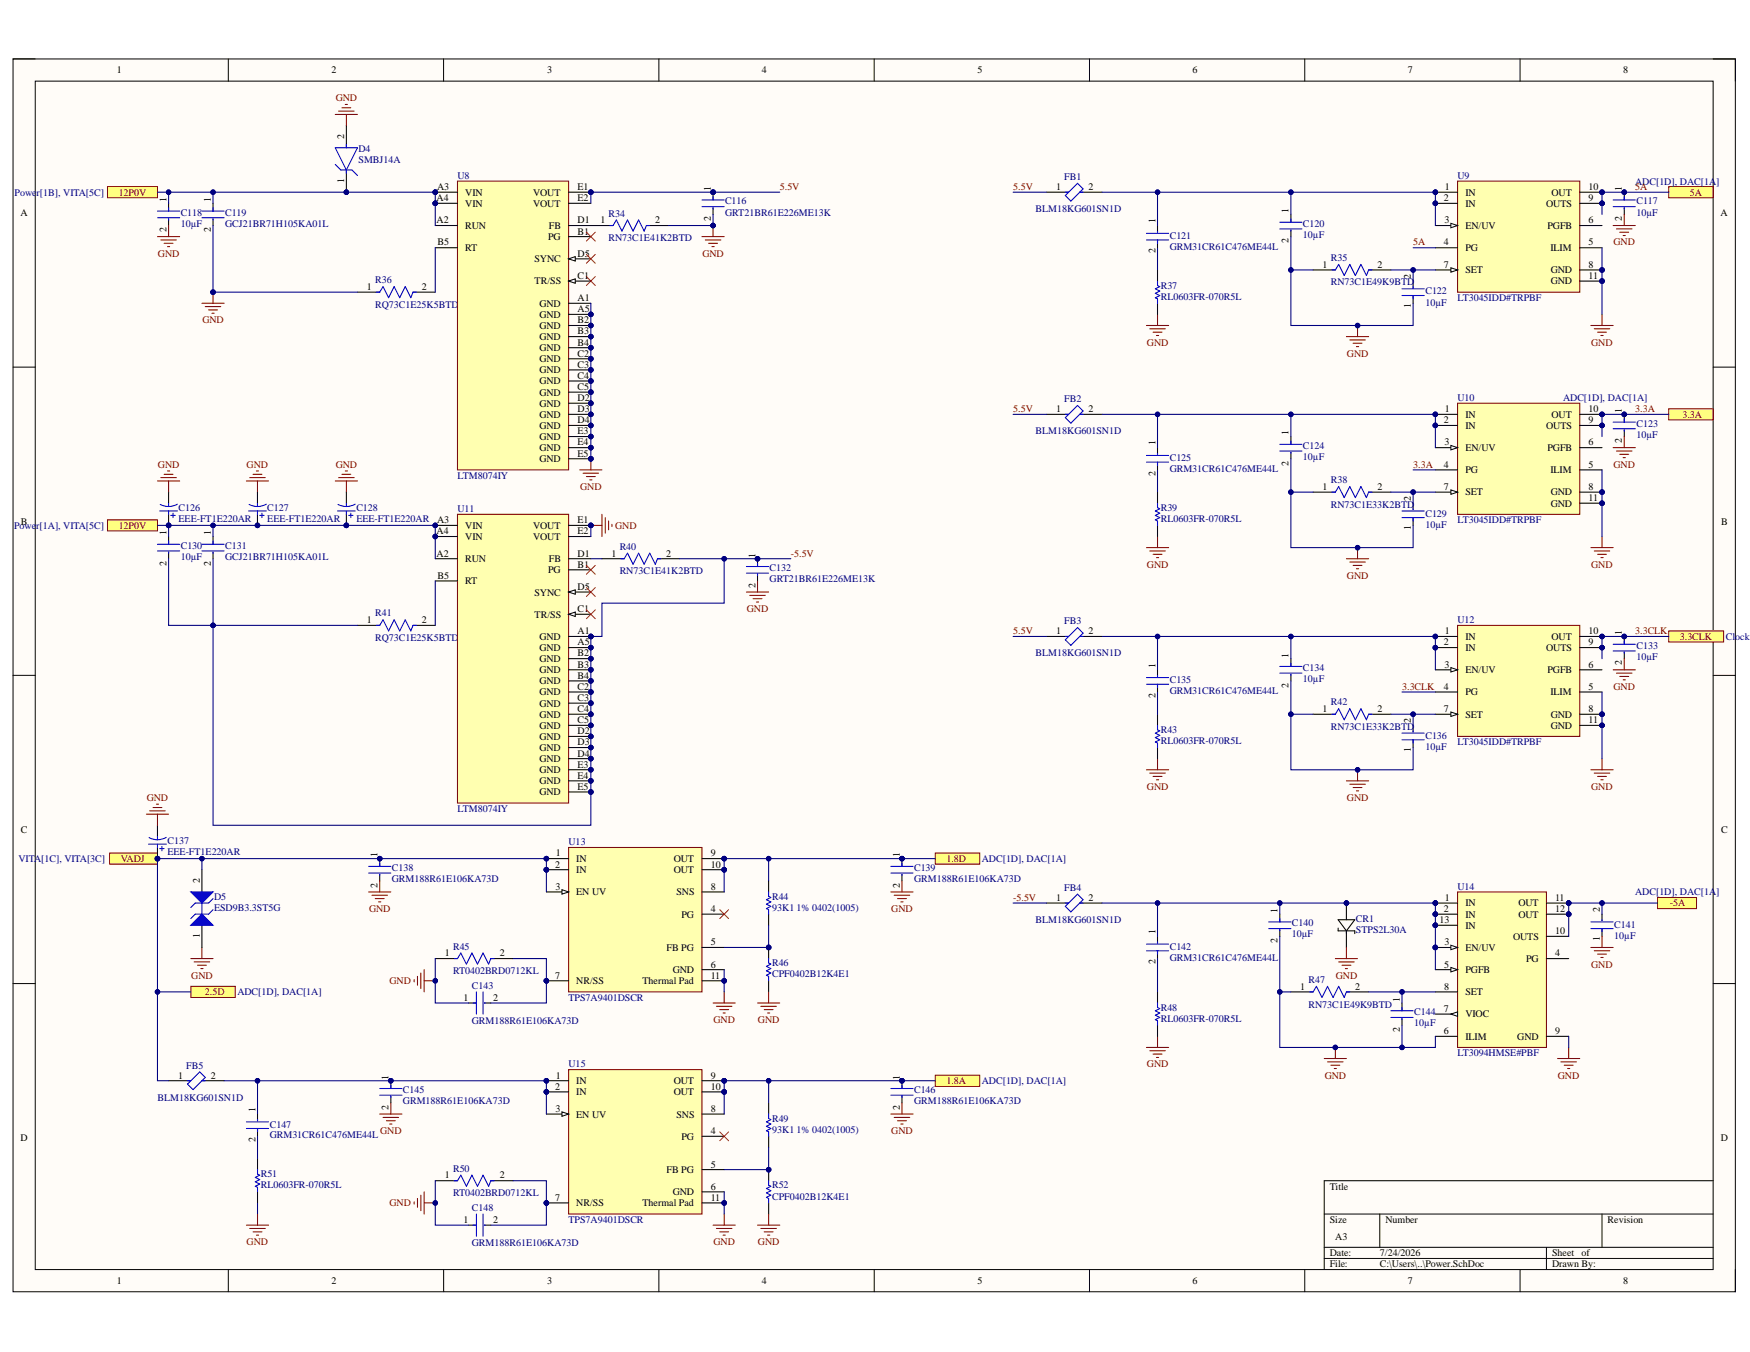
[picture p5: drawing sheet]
<svg xmlns="http://www.w3.org/2000/svg" width="279mm" height="216mm" viewBox="0 0 279 216" stroke-linecap="round" stroke-linejoin="round" font-family="sans-serif">
<defs><g id="words">
<g font-size="1.6">
<text x="18.7" y="11.7">1</text>
<text x="52.9" y="11.7">2</text>
<text x="87.3" y="11.7">3</text>
<text x="121.6" y="11.7">4</text>
<text x="156" y="11.7">5</text>
<text x="190.4" y="11.7">6</text>
<text x="224.8" y="11.7">7</text>
<text x="259.2" y="11.7">8</text>
<text x="54.9" y="22.2" transform="rotate(-90 54.9 22.2)">2</text>
<text x="54.9" y="29.2" transform="rotate(-90 54.9 29.2)">1</text>
<text x="3.3" y="34.5">A</text>
<text x="26.6" y="32.3" transform="rotate(-90 26.6 32.3)">1</text>
<text x="33.7" y="32.3" transform="rotate(-90 33.7 32.3)">1</text>
<text x="69.7" y="32.1">A4</text>
<text x="69.7" y="35.7">A2</text>
<text x="69.8" y="30.4">A3</text>
<text x="74.3" y="31.2">VIN</text>
<text x="74.3" y="33">VIN</text>
<text x="85.1" y="31.2">VOUT</text>
<text x="85.1" y="33">VOUT</text>
<text x="92.2" y="30.4">E1</text>
<text x="92.2" y="32.1">E2</text>
<text x="92.2" y="35.7">D1</text>
<text x="95.8" y="35.7">1</text>
<text x="104.6" y="35.7">2</text>
<text x="113.5" y="35.3" transform="rotate(-90 113.5 35.3)">2</text>
<text x="113.5" y="30.5" transform="rotate(-90 113.5 30.5)">1</text>
<text x="168.6" y="30.4">1</text>
<text x="173.8" y="30.4">2</text>
<text x="184.5" y="35.6" transform="rotate(-90 184.5 35.6)">1</text>
<text x="205.7" y="34.1" transform="rotate(-90 205.7 34.1)">1</text>
<text x="230.5" y="32.1">2</text>
<text x="230.6" y="35.7">3</text>
<text x="230.7" y="30.4">1</text>
<text x="234" y="31.2">IN</text>
<text x="234" y="33">IN</text>
<text x="246.9" y="33">OUTS</text>
<text x="247.7" y="31.2">OUT</text>
<text x="253.6" y="30.4">10</text>
<text x="253.6" y="32.1">9</text>
<text x="253.6" y="35.7">6</text>
<text x="259" y="35.3" transform="rotate(-90 259 35.3)">2</text>
<text x="259" y="30.5" transform="rotate(-90 259 30.5)">1</text>
<text x="274.7" y="34.5">A</text>
<text x="26.6" y="37.1" transform="rotate(-90 26.6 37.1)">2</text>
<text x="33.7" y="37.1" transform="rotate(-90 33.7 37.1)">2</text>
<text x="69.8" y="39.2">B5</text>
<text x="74.3" y="40.1">RT</text>
<text x="74.3" y="36.6">RUN</text>
<text x="85.3" y="41.9">SYNC</text>
<text x="87.5" y="38.3">PG</text>
<text x="87.6" y="36.6">FB</text>
<text x="92.2" y="37.5">B1</text>
<text x="92.2" y="41">D5</text>
<text x="184.5" y="40.5" transform="rotate(-90 184.5 40.5)">2</text>
<text x="205.7" y="38.9" transform="rotate(-90 205.7 38.9)">2</text>
<text x="230.5" y="39.2">4</text>
<text x="234" y="36.6">EN/UV</text>
<text x="234" y="40.1">PG</text>
<text x="247.1" y="36.6">PGFB</text>
<text x="247.5" y="40.1">ILIM</text>
<text x="253.6" y="39.2">5</text>
<text x="58.6" y="46.3">1</text>
<text x="67.3" y="46.3">2</text>
<text x="85.4" y="45.4">TR/SS</text>
<text x="92.2" y="44.5">C1</text>
<text x="211.2" y="42.7">1</text>
<text x="219.9" y="42.7">2</text>
<text x="225.2" y="44.5" transform="rotate(-90 225.2 44.5)">2</text>
<text x="230.5" y="42.7">7</text>
<text x="234" y="43.6">SET</text>
<text x="247.6" y="43.6">GND</text>
<text x="247.6" y="45.4">GND</text>
<text x="253.6" y="42.7">8</text>
<text x="253.6" y="44.5">11</text>
<text x="86.1" y="49">GND</text>
<text x="86.1" y="50.7">GND</text>
<text x="86.1" y="52.5">GND</text>
<text x="92.2" y="48.1">A1</text>
<text x="92.2" y="49.9">A5</text>
<text x="92.2" y="51.6">B2</text>
<text x="92.2" y="53.4">B3</text>
<text x="225.2" y="49.2" transform="rotate(-90 225.2 49.2)">1</text>
<text x="86.1" y="54.3">GND</text>
<text x="86.1" y="56.1">GND</text>
<text x="86.1" y="57.8">GND</text>
<text x="86.1" y="59.6">GND</text>
<text x="92.2" y="55.2">B4</text>
<text x="92.2" y="57">C2</text>
<text x="92.2" y="58.7">C3</text>
<text x="86.1" y="61.4">GND</text>
<text x="86.1" y="63.2">GND</text>
<text x="86.1" y="65">GND</text>
<text x="92.2" y="60.5">C4</text>
<text x="92.2" y="62.3">C5</text>
<text x="92.2" y="64.1">D2</text>
<text x="92.2" y="65.8">D3</text>
<text x="168.6" y="65.8">1</text>
<text x="173.8" y="65.8">2</text>
<text x="230.7" y="65.8">1</text>
<text x="253.6" y="65.8">10</text>
<text x="259" y="66" transform="rotate(-90 259 66)">1</text>
<text x="86.1" y="66.7">GND</text>
<text x="86.1" y="68.5">GND</text>
<text x="86.1" y="70.2">GND</text>
<text x="92.2" y="67.6">D4</text>
<text x="92.2" y="69.3">E3</text>
<text x="92.2" y="71.1">E4</text>
<text x="184.5" y="71.1" transform="rotate(-90 184.5 71.1)">1</text>
<text x="205.7" y="69.5" transform="rotate(-90 205.7 69.5)">1</text>
<text x="230.5" y="67.6">2</text>
<text x="230.6" y="71.1">3</text>
<text x="234" y="66.7">IN</text>
<text x="234" y="68.5">IN</text>
<text x="246.9" y="68.5">OUTS</text>
<text x="247.7" y="66.7">OUT</text>
<text x="253.6" y="67.6">9</text>
<text x="253.6" y="71.1">6</text>
<text x="259" y="70.8" transform="rotate(-90 259 70.8)">2</text>
<text x="86.1" y="72">GND</text>
<text x="86.1" y="73.8">GND</text>
<text x="92.2" y="72.9">E5</text>
<text x="184.5" y="75.9" transform="rotate(-90 184.5 75.9)">2</text>
<text x="205.7" y="74.3" transform="rotate(-90 205.7 74.3)">2</text>
<text x="230.5" y="74.7">4</text>
<text x="234" y="72">EN/UV</text>
<text x="234" y="75.6">PG</text>
<text x="247.1" y="72">PGFB</text>
<text x="247.5" y="75.6">ILIM</text>
<text x="253.6" y="74.7">5</text>
<text x="3.3" y="83.8">B</text>
<text x="69.8" y="83.6">A3</text>
<text x="92.2" y="83.6">E1</text>
<text x="211.2" y="78.2">1</text>
<text x="219.9" y="78.2">2</text>
<text x="225.2" y="80" transform="rotate(-90 225.2 80)">2</text>
<text x="230.5" y="78.2">7</text>
<text x="234" y="79.1">SET</text>
<text x="247.6" y="79.1">GND</text>
<text x="247.6" y="80.9">GND</text>
<text x="253.6" y="78.2">8</text>
<text x="253.6" y="80">11</text>
<text x="274.8" y="83.8">B</text>
<text x="26.6" y="85.5" transform="rotate(-90 26.6 85.5)">1</text>
<text x="33.7" y="85.5" transform="rotate(-90 33.7 85.5)">1</text>
<text x="69.7" y="85.3">A4</text>
<text x="69.7" y="88.9">A2</text>
<text x="74.3" y="84.4">VIN</text>
<text x="74.3" y="86.2">VIN</text>
<text x="74.3" y="89.8">RUN</text>
<text x="85.1" y="84.4">VOUT</text>
<text x="85.1" y="86.2">VOUT</text>
<text x="87.6" y="89.8">FB</text>
<text x="92.2" y="85.3">E2</text>
<text x="92.2" y="88.9">D1</text>
<text x="97.6" y="88.9">1</text>
<text x="106.4" y="88.9">2</text>
<text x="120.6" y="89.1" transform="rotate(-90 120.6 89.1)">1</text>
<text x="225.2" y="84.7" transform="rotate(-90 225.2 84.7)">1</text>
<text x="26.6" y="90.3" transform="rotate(-90 26.6 90.3)">2</text>
<text x="33.7" y="90.3" transform="rotate(-90 33.7 90.3)">2</text>
<text x="69.8" y="92.4">B5</text>
<text x="74.3" y="93.3">RT</text>
<text x="85.3" y="95.1">SYNC</text>
<text x="87.5" y="91.5">PG</text>
<text x="92.2" y="90.7">B1</text>
<text x="92.2" y="94.2">D5</text>
<text x="120.6" y="93.9" transform="rotate(-90 120.6 93.9)">2</text>
<text x="58.6" y="99.5">1</text>
<text x="67.3" y="99.5">2</text>
<text x="85.4" y="98.6">TR/SS</text>
<text x="92.2" y="97.7">C1</text>
<text x="92.2" y="101.3">A1</text>
<text x="168.6" y="101.3">1</text>
<text x="173.8" y="101.3">2</text>
<text x="230.7" y="101.3">1</text>
<text x="253.6" y="101.3">10</text>
<text x="259" y="101.4" transform="rotate(-90 259 101.4)">1</text>
<text x="86.1" y="102.2">GND</text>
<text x="86.1" y="103.9">GND</text>
<text x="86.1" y="105.7">GND</text>
<text x="86.1" y="107.5">GND</text>
<text x="92.2" y="103.1">A5</text>
<text x="92.2" y="104.8">B2</text>
<text x="92.2" y="106.6">B3</text>
<text x="184.5" y="106.6" transform="rotate(-90 184.5 106.6)">1</text>
<text x="205.7" y="105" transform="rotate(-90 205.7 105)">1</text>
<text x="230.5" y="103.1">2</text>
<text x="230.6" y="106.6">3</text>
<text x="234" y="102.2">IN</text>
<text x="234" y="103.9">IN</text>
<text x="234" y="107.5">EN/UV</text>
<text x="246.9" y="103.9">OUTS</text>
<text x="247.1" y="107.5">PGFB</text>
<text x="247.7" y="102.2">OUT</text>
<text x="253.6" y="103.1">9</text>
<text x="253.6" y="106.6">6</text>
<text x="259" y="106.3" transform="rotate(-90 259 106.3)">2</text>
<text x="86.1" y="109.3">GND</text>
<text x="86.1" y="111">GND</text>
<text x="86.1" y="112.8">GND</text>
<text x="92.2" y="108.4">B4</text>
<text x="92.2" y="110.2">C2</text>
<text x="92.2" y="111.9">C3</text>
<text x="92.2" y="113.7">C4</text>
<text x="184.5" y="111.4" transform="rotate(-90 184.5 111.4)">2</text>
<text x="205.7" y="109.8" transform="rotate(-90 205.7 109.8)">2</text>
<text x="211.2" y="113.7">1</text>
<text x="219.9" y="113.7">2</text>
<text x="230.5" y="110.2">4</text>
<text x="230.5" y="113.7">7</text>
<text x="234" y="111">PG</text>
<text x="247.5" y="111">ILIM</text>
<text x="253.6" y="110.2">5</text>
<text x="253.6" y="113.7">8</text>
<text x="86.1" y="114.6">GND</text>
<text x="86.1" y="116.4">GND</text>
<text x="86.1" y="118.1">GND</text>
<text x="86.1" y="119.9">GND</text>
<text x="92.2" y="115.5">C5</text>
<text x="92.2" y="117.3">D2</text>
<text x="92.2" y="119">D3</text>
<text x="225.2" y="115.5" transform="rotate(-90 225.2 115.5)">2</text>
<text x="234" y="114.6">SET</text>
<text x="247.6" y="114.6">GND</text>
<text x="247.6" y="116.4">GND</text>
<text x="253.6" y="115.5">11</text>
<text x="86.1" y="121.7">GND</text>
<text x="86.1" y="123.5">GND</text>
<text x="86.1" y="125.3">GND</text>
<text x="92.2" y="120.8">D4</text>
<text x="92.2" y="122.6">E3</text>
<text x="92.2" y="124.4">E4</text>
<text x="225.2" y="120.1" transform="rotate(-90 225.2 120.1)">1</text>
<text x="86.1" y="127">GND</text>
<text x="92.2" y="126.1">E5</text>
<text x="3.3" y="133">C</text>
<text x="60.3" y="136.9" transform="rotate(-90 60.3 136.9)">1</text>
<text x="88.7" y="136.8">1</text>
<text x="92" y="137.6">IN</text>
<text x="107.6" y="137.6">OUT</text>
<text x="113.5" y="136.8">9</text>
<text x="143.6" y="136.9" transform="rotate(-90 143.6 136.9)">1</text>
<text x="274.8" y="133">C</text>
<text x="31.9" y="141" transform="rotate(-90 31.9 141)">2</text>
<text x="60.3" y="141.7" transform="rotate(-90 60.3 141.7)">2</text>
<text x="88.6" y="138.5">2</text>
<text x="88.7" y="142.1">3</text>
<text x="92" y="139.4">IN</text>
<text x="92" y="143">EN UV</text>
<text x="107.6" y="139.4">OUT</text>
<text x="108" y="143">SNS</text>
<text x="113.5" y="138.5">10</text>
<text x="113.5" y="142.1">8</text>
<text x="143.6" y="141.7" transform="rotate(-90 143.6 141.7)">2</text>
<text x="168.6" y="143.9">1</text>
<text x="173.8" y="143.9">2</text>
<text x="230.7" y="143.9">1</text>
<text x="248.3" y="143.9">11</text>
<text x="31.9" y="149.8" transform="rotate(-90 31.9 149.8)">1</text>
<text x="108.8" y="146.5">PG</text>
<text x="113.5" y="145.6">4</text>
<text x="184.5" y="149.2" transform="rotate(-90 184.5 149.2)">1</text>
<text x="204" y="145.8" transform="rotate(-90 204 145.8)">1</text>
<text x="229.8" y="147.4">13</text>
<text x="230.5" y="145.6">2</text>
<text x="234" y="144.7">IN</text>
<text x="234" y="146.5">IN</text>
<text x="234" y="148.3">IN</text>
<text x="242.4" y="144.7">OUT</text>
<text x="242.4" y="146.5">OUT</text>
<text x="248.3" y="145.6">12</text>
<text x="248.3" y="149.2">10</text>
<text x="255.4" y="145.6" transform="rotate(-90 255.4 145.6)">2</text>
<text x="71" y="152.7">1</text>
<text x="79.8" y="152.7">2</text>
<text x="106.4" y="151.9">FB PG</text>
<text x="107.4" y="155.4">GND</text>
<text x="113.5" y="151">5</text>
<text x="113.5" y="154.5">6</text>
<text x="184.5" y="154" transform="rotate(-90 184.5 154)">2</text>
<text x="204" y="150.6" transform="rotate(-90 204 150.6)">2</text>
<text x="230.6" y="154.5">5</text>
<text x="230.6" y="151">3</text>
<text x="234" y="151.9">EN/UV</text>
<text x="234" y="155.4">PGFB</text>
<text x="241.6" y="150.1">OUTS</text>
<text x="243.6" y="153.6">PG</text>
<text x="248.3" y="152.7">4</text>
<text x="255.4" y="150.3" transform="rotate(-90 255.4 150.3)">1</text>
<text x="74" y="159.8">1</text>
<text x="78.7" y="159.8">2</text>
<text x="88.6" y="156.3">7</text>
<text x="92" y="157.2">NR/SS</text>
<text x="102.6" y="157.2">Thermal Pad</text>
<text x="113.5" y="156.3">11</text>
<text x="207.6" y="158">1</text>
<text x="216.4" y="158">2</text>
<text x="223.5" y="160" transform="rotate(-90 223.5 160)">1</text>
<text x="230.5" y="161.6">7</text>
<text x="230.6" y="158">8</text>
<text x="234" y="158.9">SET</text>
<text x="223.5" y="164.8" transform="rotate(-90 223.5 164.8)">2</text>
<text x="230.5" y="165.1">6</text>
<text x="234" y="166">ILIM</text>
<text x="234" y="162.5">VIOC</text>
<text x="242.2" y="166">GND</text>
<text x="248.3" y="165.1">9</text>
<text x="28.4" y="172.2">1</text>
<text x="33.7" y="172.2">2</text>
<text x="62.1" y="172.4" transform="rotate(-90 62.1 172.4)">1</text>
<text x="88.7" y="172.2">1</text>
<text x="92" y="173.1">IN</text>
<text x="107.6" y="173.1">OUT</text>
<text x="113.5" y="172.2">9</text>
<text x="143.6" y="172.4" transform="rotate(-90 143.6 172.4)">1</text>
<text x="40.8" y="177.6" transform="rotate(-90 40.8 177.6)">1</text>
<text x="62.1" y="177.2" transform="rotate(-90 62.1 177.2)">2</text>
<text x="88.6" y="174">2</text>
<text x="88.7" y="177.6">3</text>
<text x="92" y="174.9">IN</text>
<text x="92" y="178.5">EN UV</text>
<text x="107.6" y="174.9">OUT</text>
<text x="108" y="178.5">SNS</text>
<text x="113.5" y="174">10</text>
<text x="113.5" y="177.6">8</text>
<text x="143.6" y="177.2" transform="rotate(-90 143.6 177.2)">2</text>
<text x="3.3" y="182.2">D</text>
<text x="40.8" y="182.3" transform="rotate(-90 40.8 182.3)">2</text>
<text x="108.8" y="182">PG</text>
<text x="113.5" y="181.1">4</text>
<text x="274.7" y="182.2">D</text>
<text x="71" y="188.2">1</text>
<text x="79.8" y="188.2">2</text>
<text x="88.6" y="191.7">7</text>
<text x="106.4" y="187.3">FB PG</text>
<text x="107.4" y="190.8">GND</text>
<text x="113.5" y="186.4">5</text>
<text x="113.5" y="191.7">11</text>
<text x="113.5" y="190">6</text>
<text x="212.3" y="190">Title</text>
<text x="74" y="195.3">1</text>
<text x="78.7" y="195.3">2</text>
<text x="92" y="192.6">NR/SS</text>
<text x="102.6" y="192.6">Thermal Pad</text>
<text x="212.3" y="195.3">Size</text>
<text x="213.2" y="197.9">A3</text>
<text x="221.2" y="195.3">Number</text>
<text x="256.7" y="195.3">Revision</text>
<text x="212.3" y="200.6">Date:</text>
<text x="212.3" y="202.4">File:</text>
<text x="220.3" y="200.6">7/24/2026</text>
<text x="220.3" y="202.4">C:\Users\..\Power.SchDoc</text>
<text x="247.8" y="200.6">Sheet</text>
<text x="247.8" y="202.4">Drawn By:</text>
<text x="252.5" y="200.6">of</text>
<text x="18.7" y="205.1">1</text>
<text x="52.9" y="205.1">2</text>
<text x="87.3" y="205.1">3</text>
<text x="121.6" y="205.1">4</text>
<text x="156" y="205.1">5</text>
<text x="190.4" y="205.1">6</text>
<text x="224.8" y="205.1">7</text>
<text x="259.2" y="205.1">8</text>
</g>
<g font-size="1.6" fill="#800000">
<text x="53.6" y="16.1">GND</text>
<text x="19" y="31.2">12P0V</text>
<text x="124.5" y="30.4">5.5V</text>
<text x="161.8" y="30.4">5.5V</text>
<text x="261.1" y="30.4">5A</text>
<text x="269.8" y="31.2">5A</text>
<text x="25.2" y="41">GND</text>
<text x="112.1" y="41">GND</text>
<text x="225.6" y="39.2">5A</text>
<text x="257.6" y="39.2">GND</text>
<text x="32.3" y="51.6">GND</text>
<text x="183.1" y="55.2">GND</text>
<text x="215" y="57">GND</text>
<text x="254" y="55.2">GND</text>
<text x="161.8" y="65.8">5.5V</text>
<text x="261.1" y="65.8">3.3A</text>
<text x="268.6" y="66.7">3.3A</text>
<text x="25.2" y="74.7">GND</text>
<text x="39.4" y="74.7">GND</text>
<text x="53.6" y="74.7">GND</text>
<text x="225.6" y="74.7">3.3A</text>
<text x="257.6" y="74.7">GND</text>
<text x="92.6" y="78.2">GND</text>
<text x="19" y="84.4">12P0V</text>
<text x="98.2" y="84.4">GND</text>
<text x="126.3" y="88.9">-5.5V</text>
<text x="183.1" y="90.7">GND</text>
<text x="215" y="92.4">GND</text>
<text x="254" y="90.7">GND</text>
<text x="119.2" y="97.7">GND</text>
<text x="161.8" y="101.3">5.5V</text>
<text x="261.1" y="101.3">3.3CLK</text>
<text x="268.2" y="102.2">3.3CLK</text>
<text x="223.8" y="110.2">3.3CLK</text>
<text x="257.6" y="110.2">GND</text>
<text x="23.4" y="127.9">GND</text>
<text x="183.1" y="126.1">GND</text>
<text x="215" y="127.9">GND</text>
<text x="254" y="126.1">GND</text>
<text x="19.3" y="137.6">VADJ</text>
<text x="151.1" y="137.6">1.8D</text>
<text x="161.8" y="143.9">-5.5V</text>
<text x="58.9" y="145.6">GND</text>
<text x="142.3" y="145.6">GND</text>
<text x="266.6" y="144.7">-5A</text>
<text x="254" y="154.5">GND</text>
<text x="30.5" y="156.3">GND</text>
<text x="32.7" y="158.9">2.5D</text>
<text x="62.2" y="157.2">GND</text>
<text x="213.3" y="156.3">GND</text>
<text x="113.9" y="163.4">GND</text>
<text x="121" y="163.4">GND</text>
<text x="151.1" y="173.1">1.8A</text>
<text x="183.1" y="170.5">GND</text>
<text x="211.5" y="172.2">GND</text>
<text x="248.7" y="172.2">GND</text>
<text x="60.7" y="181.1">GND</text>
<text x="142.3" y="181.1">GND</text>
<text x="62.2" y="192.6">GND</text>
<text x="39.4" y="198.8">GND</text>
<text x="113.9" y="198.8">GND</text>
<text x="121" y="198.8">GND</text>
</g>
<g font-size="1.6" fill="#000080">
<text x="57.2" y="24.3">D4</text>
<text x="57.2" y="26.1">SMBJ14A</text>
<text x="73.1" y="28.6">U8</text>
<text x="169.9" y="28.8">FB1</text>
<text x="232.7" y="28.6">U9</text>
<text x="261.1" y="29.5">ADC[1D], DAC[1A]</text>
<text x="2.3" y="31.2">Power[1B], VITA[5C]</text>
<text x="28.8" y="34.4">C118</text>
<text x="36" y="34.4">C119</text>
<text x="97.2" y="34.6">R34</text>
<text x="115.8" y="32.6">C116</text>
<text x="115.8" y="34.4">GRT21BR61E226ME13K</text>
<text x="165.3" y="33.9">BLM18KG601SN1D</text>
<text x="261.3" y="34.4">10µF</text>
<text x="261.3" y="32.6">C117</text>
<text x="28.8" y="36.2">10µF</text>
<text x="36" y="36.2">GCJ21BR71H105KA01L</text>
<text x="97.2" y="38.5">RN73C1E41K2BTD</text>
<text x="186.8" y="38.1">C121</text>
<text x="186.8" y="39.9">GRM31CR61C476ME44L</text>
<text x="208" y="38">10µF</text>
<text x="208" y="36.2">C120</text>
<text x="212.5" y="41.7">R35</text>
<text x="59.9" y="45.2">R36</text>
<text x="185.3" y="46.1">R37</text>
<text x="185.3" y="47.9">RL0603FR-070R5L</text>
<text x="212.5" y="45.6">RN73C1E49K9BTD</text>
<text x="227.6" y="47">C122</text>
<text x="59.9" y="49.1">RQ73C1E25K5BTD</text>
<text x="227.6" y="48.8">10µF</text>
<text x="232.7" y="48.1">LT3045IDD#TRPBF</text>
<text x="169.9" y="64.2">FB2</text>
<text x="232.7" y="64.1">U10</text>
<text x="249.6" y="64.1">ADC[1D], DAC[1A]</text>
<text x="165.3" y="69.3">BLM18KG601SN1D</text>
<text x="208" y="71.7">C124</text>
<text x="261.3" y="69.9">10µF</text>
<text x="261.3" y="68.1">C123</text>
<text x="73.1" y="76.5">LTM8074IY</text>
<text x="186.8" y="73.6">C125</text>
<text x="186.8" y="75.4">GRM31CR61C476ME44L</text>
<text x="208" y="73.5">10µF</text>
<text x="212.5" y="77.2">R38</text>
<text x="28.5" y="81.6">C126</text>
<text x="28.5" y="83.4">EEE-FT1E220AR</text>
<text x="42.7" y="81.6">C127</text>
<text x="42.7" y="83.4">EEE-FT1E220AR</text>
<text x="56.9" y="81.6">C128</text>
<text x="56.9" y="83.4">EEE-FT1E220AR</text>
<text x="73.1" y="81.8">U11</text>
<text x="185.3" y="81.6">R39</text>
<text x="185.3" y="83.4">RL0603FR-070R5L</text>
<text x="212.5" y="81.1">RN73C1E33K2BTD</text>
<text x="227.6" y="82.5">C129</text>
<text x="232.7" y="83.6">LT3045IDD#TRPBF</text>
<text x="2.2" y="84.4">Power[1A], VITA[5C]</text>
<text x="28.8" y="89.4">10µF</text>
<text x="28.8" y="87.6">C130</text>
<text x="36" y="87.6">C131</text>
<text x="36" y="89.4">GCJ21BR71H105KA01L</text>
<text x="98.9" y="87.8">R40</text>
<text x="227.6" y="84.3">10µF</text>
<text x="98.9" y="91.7">RN73C1E41K2BTD</text>
<text x="122.9" y="91.2">C132</text>
<text x="122.9" y="92.9">GRT21BR61E226ME13K</text>
<text x="59.9" y="98.4">R41</text>
<text x="169.9" y="99.7">FB3</text>
<text x="232.7" y="99.5">U12</text>
<text x="59.9" y="102.4">RQ73C1E25K5BTD</text>
<text x="165.3" y="104.8">BLM18KG601SN1D</text>
<text x="208" y="107.2">C134</text>
<text x="261.3" y="105.4">10µF</text>
<text x="261.3" y="103.6">C133</text>
<text x="275.5" y="102.2">Clockin</text>
<text x="186.8" y="109.1">C135</text>
<text x="186.8" y="110.9">GRM31CR61C476ME44L</text>
<text x="208" y="108.9">10µF</text>
<text x="212.5" y="112.7">R42</text>
<text x="185.3" y="117.1">R43</text>
<text x="185.3" y="118.9">RL0603FR-070R5L</text>
<text x="212.5" y="116.5">RN73C1E33K2BTD</text>
<text x="227.6" y="119.8">10µF</text>
<text x="227.6" y="118">C136</text>
<text x="232.7" y="119">LT3045IDD#TRPBF</text>
<text x="73.1" y="129.7">LTM8074IY</text>
<text x="3" y="137.6">VITA[1C], VITA[3C]</text>
<text x="26.7" y="134.8">C137</text>
<text x="26.7" y="136.6">EEE-FT1E220AR</text>
<text x="90.8" y="135">U13</text>
<text x="156.8" y="137.6">ADC[1D], DAC[1A]</text>
<text x="34.2" y="143.7">D5</text>
<text x="62.6" y="139.1">C138</text>
<text x="62.6" y="140.9">GRM188R61E106KA73D</text>
<text x="123.3" y="143.7">R44</text>
<text x="145.9" y="139.1">C139</text>
<text x="145.9" y="140.9">GRM188R61E106KA73D</text>
<text x="169.9" y="142.3">FB4</text>
<text x="232.7" y="142.1">U14</text>
<text x="261.1" y="143">ADC[1D], DAC[1A]</text>
<text x="34.2" y="145.5">ESD9B3.3ST5G</text>
<text x="123.3" y="145.5">93K1 1% 0402(1005)</text>
<text x="165.3" y="147.4">BLM18KG601SN1D</text>
<text x="206.3" y="149.7">10µF</text>
<text x="206.3" y="147.9">C140</text>
<text x="216.5" y="147.2">CR1</text>
<text x="216.5" y="149">STPS2L30A</text>
<text x="257.7" y="149.9">10µF</text>
<text x="257.7" y="148.1">C141</text>
<text x="72.3" y="151.6">R45</text>
<text x="72.3" y="155.6">RT0402BRD0712KL</text>
<text x="123.3" y="154.3">R46</text>
<text x="186.8" y="151.6">C142</text>
<text x="186.8" y="153.4">GRM31CR61C476ME44L</text>
<text x="37.9" y="158.9">ADC[1D], DAC[1A]</text>
<text x="75.3" y="157.9">C143</text>
<text x="90.8" y="159.8">TPS7A9401DSCR</text>
<text x="123.3" y="156.1">CPF0402B12K4E1</text>
<text x="185.3" y="161.4">R48</text>
<text x="208.9" y="157">R47</text>
<text x="208.9" y="160.9">RN73C1E49K9BTD</text>
<text x="75.3" y="163.6">GRM188R61E106KA73D</text>
<text x="185.3" y="163.2">RL0603FR-070R5L</text>
<text x="225.8" y="163.9">10µF</text>
<text x="225.8" y="162.1">C144</text>
<text x="29.7" y="170.6">FB5</text>
<text x="90.8" y="170.5">U15</text>
<text x="156.8" y="173.1">ADC[1D], DAC[1A]</text>
<text x="232.7" y="168.7">LT3094HMSE#PBF</text>
<text x="25.1" y="175.8">BLM18KG601SN1D</text>
<text x="64.3" y="174.6">C145</text>
<text x="64.3" y="176.3">GRM188R61E106KA73D</text>
<text x="123.3" y="179.2">R49</text>
<text x="145.9" y="174.6">C146</text>
<text x="145.9" y="176.3">GRM188R61E106KA73D</text>
<text x="43.1" y="180.1">C147</text>
<text x="43.1" y="181.8">GRM31CR61C476ME44L</text>
<text x="123.3" y="180.9">93K1 1% 0402(1005)</text>
<text x="41.6" y="188">R51</text>
<text x="41.6" y="189.8">RL0603FR-070R5L</text>
<text x="72.3" y="187.1">R50</text>
<text x="72.3" y="191.1">RT0402BRD0712KL</text>
<text x="123.3" y="189.8">R52</text>
<text x="123.3" y="191.6">CPF0402B12K4E1</text>
<text x="75.3" y="193.3">C148</text>
<text x="90.8" y="195.3">TPS7A9401DSCR</text>
<text x="75.3" y="199">GRM188R61E106KA73D</text>
</g>
</g></defs>
<path d="M2.1 9.4h275v196.9h-275z" fill-rule="evenodd" fill="#fffcf8"/>
<path d="M2.1 9.4h275v196.9h-275z" fill="none" stroke="#000" stroke-width=".16"/>
<path d="M5.6 13h267.9v189.7h-267.9z" fill-rule="evenodd" fill="#fffcf8"/>
<g fill="none" stroke="#000" stroke-width=".16">
<path d="M2.1 9.4h3.5M5.6 13h267.9v189.7h-267.9zM36.5 9.4v3.6M70.8 9.4v3.6M105.2 9.4v3.6M139.6 9.4v3.6M173.9 9.4v3.6M208.3 9.4v3.6M242.7 9.4v3.6M273.5 9.4h3.6v3.6M2.1 58.6h3.5M273.5 58.6h3.6"/>
<path d="M2.1 107.8h3.5M273.5 107.9h3.6M2.1 157.1h3.5M273.5 157.1h3.6M211.4 193.9h62.1M211.4 199.2h62.1M220.3 193.9v5.3M246.9 199.2v3.5M255.8 193.9v5.3M273.5 188.6h-62.1v14.1M36.5 202.7v3.6M70.8 202.7v3.6"/>
<path d="M105.2 202.7v3.6M139.6 202.7v3.6M173.9 202.7v3.6M208.3 202.7v3.6M211.4 201h62.1M242.7 202.7v3.6M277.1 202.7v3.6"/>
</g>
<circle cx="229.2" cy="144.2" r=".35" fill="#000080"/>
<circle cx="229.2" cy="144.2" r=".35" fill="none" stroke="#000080" stroke-width=".16"/>
<circle cx="229.2" cy="146" r=".35" fill="#000080"/>
<circle cx="229.2" cy="146" r=".35" fill="none" stroke="#000080" stroke-width=".16"/>
<circle cx="229.2" cy="147.8" r=".35" fill="#000080"/>
<circle cx="229.2" cy="147.8" r=".35" fill="none" stroke="#000080" stroke-width=".16"/>
<circle cx="250.4" cy="144.2" r=".35" fill="#000080"/>
<circle cx="250.4" cy="144.2" r=".35" fill="none" stroke="#000080" stroke-width=".16"/>
<circle cx="250.4" cy="146" r=".35" fill="#000080"/>
<circle cx="250.4" cy="146" r=".35" fill="none" stroke="#000080" stroke-width=".16"/>
<circle cx="229.2" cy="151.3" r=".35" fill="#000080"/>
<circle cx="229.2" cy="151.3" r=".35" fill="none" stroke="#000080" stroke-width=".16"/>
<path d="M232.7 142.4h14.2v24.9h-14.2z" fill-rule="evenodd" fill="#ffffb0"/>
<path d="M232.7 142.4h14.2v24.9h-14.2z" fill="none" stroke="#800000" stroke-width=".17"/>
<path d="M229.2 144.2h3.5" fill="none" stroke="#000" stroke-width=".17"/>
<circle cx="229.2" cy="144.2" r=".35" fill="#000080"/>
<circle cx="229.2" cy="144.2" r=".35" fill="none" stroke="#000080" stroke-width=".16"/>
<path d="M229.2 146h3.5" fill="none" stroke="#000" stroke-width=".17"/>
<circle cx="229.2" cy="146" r=".35" fill="#000080"/>
<circle cx="229.2" cy="146" r=".35" fill="none" stroke="#000080" stroke-width=".16"/>
<path d="M229.2 147.8h3.5" fill="none" stroke="#000" stroke-width=".17"/>
<circle cx="229.2" cy="147.8" r=".35" fill="#000080"/>
<circle cx="229.2" cy="147.8" r=".35" fill="none" stroke="#000080" stroke-width=".16"/>
<path d="M246.9 144.2h3.6" fill="none" stroke="#000" stroke-width=".17"/>
<circle cx="250.4" cy="144.2" r=".35" fill="#000080"/>
<circle cx="250.4" cy="144.2" r=".35" fill="none" stroke="#000080" stroke-width=".16"/>
<path d="M246.9 146h3.6" fill="none" stroke="#000" stroke-width=".17"/>
<circle cx="250.4" cy="146" r=".35" fill="#000080"/>
<circle cx="250.4" cy="146" r=".35" fill="none" stroke="#000080" stroke-width=".16"/>
<path d="M229.2 151.3h3.5" fill="none" stroke="#000" stroke-width=".17"/>
<path d="M231.6 150.9l1.1 .4-1.1 .4z" fill="#f8fcff"/>
<path d="M231.6 150.9l1.1 .4-1.1 .4z" fill="none" stroke="#000" stroke-width=".16"/>
<circle cx="229.2" cy="151.3" r=".35" fill="#000080"/>
<circle cx="229.2" cy="151.3" r=".35" fill="none" stroke="#000080" stroke-width=".16"/>
<path d="M229.2 154.8h3.5M246.9 149.5h3.6M246.9 153.1h3.6M229.2 165.5h3.5" fill="none" stroke="#000" stroke-width=".17"/>
<path d="M231.6 154.5l1.1 .3-1.1 .4z" fill="#f8fcff"/>
<path d="M231.6 154.5l1.1 .3-1.1 .4z" fill="none" stroke="#000" stroke-width=".16"/>
<path d="M229.2 158.4h3.5M229.2 161.9h3.5" fill="none" stroke="#000" stroke-width=".17"/>
<path d="M231.6 161.9l1.1-.3v.7z" fill="#f8fcff"/>
<path d="M231.6 161.9l1.1-.3v.7z" fill="none" stroke="#000" stroke-width=".16"/>
<path d="M225.6 44.9v1.1M225.6 47.2v1.2M246.9 165.5h3.6" fill="none" stroke="#000" stroke-width=".17"/>
<path d="M254 52h3.5M254.5 52.5h2.5M255.1 53h1.4M255.6 53.6h.4M255.8 50.2v1.8" fill="none" stroke="#800000" stroke-width=".17"/>
<path d="M223.8 47.2h3.6M223.8 46.1h3.6M225.6 45.8v.2M225.6 47.2v.5" fill="none" stroke="#00f" stroke-width=".17"/>
<circle cx="259.3" cy="30.7" r=".35" fill="#000080"/>
<circle cx="259.3" cy="30.7" r=".35" fill="none" stroke="#000080" stroke-width=".16"/>
<path d="M259.3 30.7v1.2" fill="none" stroke="#000" stroke-width=".17"/>
<circle cx="259.3" cy="30.7" r=".35" fill="#000080"/>
<circle cx="259.3" cy="30.7" r=".35" fill="none" stroke="#000080" stroke-width=".16"/>
<path d="M259.3 33.2v1" fill="none" stroke="#000" stroke-width=".17"/>
<path d="M257.5 31.9h3.6M257.5 33h3.6M259.3 31.4v.5M259.3 33.2v.2" fill="none" stroke="#00f" stroke-width=".17"/>
<path d="M266.4 29.8h7.1v1.8h-7.1z" fill-rule="evenodd" fill="#ffff80"/>
<path d="M266.4 29.8h7.1v1.8h-7.1z" fill="none" stroke="#800000" stroke-width=".16"/>
<path d="M254 151.3h3.5M254.5 151.8h2.5M255.1 152.4h1.4M255.6 152.9h.4M255.8 149.5v1.8M248.7 169h3.5M249.2 169.6h2.5M249.7 170.1h1.5M250.3 170.6h.3M250.5 167.3v1.7" fill="none" stroke="#800000" stroke-width=".17"/>
<path d="M206.1 34.2v1.3M206.1 36.7v1.1M204.3 146v1.2M204.3 148.5v1M255.8 146v1M255.8 148.3v1.2M223.8 160.2v1.2M223.8 162.6v1.1" fill="none" stroke="#000" stroke-width=".17"/>
<g fill="none" stroke="#00f" stroke-width=".17">
<path d="M204.3 35.5h3.6M204.3 36.6h3.6M206.1 35v.5M206.1 36.7v.2M202.5 148.3h3.6M202.5 147.2h3.6M204.3 146.7v.5M204.3 148.5v.1M254 148.3h3.5M254 147.2h3.5M255.8 146.9v.1M255.8 148.3v.5"/>
<path d="M222.1 161.4h3.5M222.1 162.5h3.5M223.8 160.9v.5M223.8 162.6v.2"/>
</g>
<path d="M264.6 143.3h6.3v1.8h-6.3z" fill-rule="evenodd" fill="#ffff80"/>
<path d="M264.6 143.3h6.3v1.8h-6.3z" fill="none" stroke="#800000" stroke-width=".16"/>
<path d="M215 53.8h3.5M215.5 54.3h2.5M216 54.8h1.4M216.6 55.4h.3M216.7 52v1.8" fill="none" stroke="#800000" stroke-width=".17"/>
<circle cx="216.7" cy="52" r=".35" fill="#000080"/>
<circle cx="216.7" cy="52" r=".35" fill="none" stroke="#000080" stroke-width=".16"/>
<path d="M257.5 36h3.6M258.1 36.6h2.5M258.6 37.1h1.4M259.1 37.6h.4M259.3 34.2v1.8M254 87.4h3.5M254.5 88h2.5M255.1 88.5h1.4M255.6 89h.4M255.8 85.7v1.7" fill="none" stroke="#800000" stroke-width=".17"/>
<path d="M225.6 80.4v1M225.6 82.7v1.2" fill="none" stroke="#000" stroke-width=".17"/>
<path d="M223.8 82.7h3.6M223.8 81.6h3.6M225.6 81.2v.2M225.6 82.7v.5" fill="none" stroke="#00f" stroke-width=".17"/>
<circle cx="259.3" cy="66.2" r=".35" fill="#000080"/>
<circle cx="259.3" cy="66.2" r=".35" fill="none" stroke="#000080" stroke-width=".16"/>
<path d="M259.3 66.2v1.2" fill="none" stroke="#000" stroke-width=".17"/>
<circle cx="259.3" cy="66.2" r=".35" fill="#000080"/>
<circle cx="259.3" cy="66.2" r=".35" fill="none" stroke="#000080" stroke-width=".16"/>
<path d="M259.3 68.7v1" fill="none" stroke="#000" stroke-width=".17"/>
<path d="M257.5 67.4h3.6M257.5 68.5h3.6M259.3 66.9v.5M259.3 68.7v.1" fill="none" stroke="#00f" stroke-width=".17"/>
<path d="M266.4 65.3h7.1v1.8h-7.1z" fill-rule="evenodd" fill="#ffff80"/>
<path d="M266.4 65.3h7.1v1.8h-7.1z" fill="none" stroke="#800000" stroke-width=".16"/>
<path d="M206.1 69.7v1.3M206.1 72.2v1.1" fill="none" stroke="#000" stroke-width=".17"/>
<path d="M204.3 71h3.6M204.3 72h3.6M206.1 70.4v.6M206.1 72.2v.2" fill="none" stroke="#00f" stroke-width=".17"/>
<path d="M215 89.2h3.5M215.5 89.8h2.5M216 90.3h1.4M216.6 90.8h.3M216.7 87.4v1.8" fill="none" stroke="#800000" stroke-width=".17"/>
<circle cx="216.7" cy="87.5" r=".35" fill="#000080"/>
<circle cx="216.7" cy="87.5" r=".35" fill="none" stroke="#000080" stroke-width=".16"/>
<path d="M257.5 71.5h3.6M258.1 72h2.5M258.6 72.6h1.4M259.1 73.1h.4M259.3 69.7v1.8M211.4 169h3.6M212 169.6h2.4M212.5 170.1h1.4M213 170.6h.4M213.2 167.3v1.7" fill="none" stroke="#800000" stroke-width=".17"/>
<circle cx="213.2" cy="167.3" r=".35" fill="#000080"/>
<circle cx="213.2" cy="167.3" r=".35" fill="none" stroke="#000080" stroke-width=".16"/>
<path d="M167.1 30.7h3.5M172.4 30.7h3.5M184.8 36v1.1M184.8 38.3v1.3" fill="none" stroke="#000" stroke-width=".17"/>
<path d="M170.1 31.2l1.9-1.9 .9 .9-1.9 1.9zM170.1 30.7h.5M172.4 30.7h.5M183 38.3h3.6M183 37.3h3.6M184.8 36.9v.2M184.8 38.3v.6" fill="none" stroke="#00f" stroke-width=".17"/>
<path d="M183 52h3.6M183.6 52.5h2.5M184.1 53h1.4M184.6 53.6h.4M184.8 50.2v1.8" fill="none" stroke="#800000" stroke-width=".17"/>
<circle cx="87.2" cy="137.1" r=".36" fill="#000080"/>
<circle cx="87.2" cy="137.1" r=".36" fill="none" stroke="#000080" stroke-width=".16"/>
<circle cx="87.2" cy="138.9" r=".36" fill="#000080"/>
<circle cx="87.2" cy="138.9" r=".36" fill="none" stroke="#000080" stroke-width=".16"/>
<circle cx="115.6" cy="137.1" r=".35" fill="#000080"/>
<circle cx="115.6" cy="137.1" r=".35" fill="none" stroke="#000080" stroke-width=".16"/>
<circle cx="115.6" cy="138.9" r=".36" fill="#000080"/>
<circle cx="115.6" cy="138.9" r=".36" fill="none" stroke="#000080" stroke-width=".16"/>
<circle cx="87.2" cy="156.6" r=".36" fill="#000080"/>
<circle cx="87.2" cy="156.6" r=".36" fill="none" stroke="#000080" stroke-width=".16"/>
<circle cx="115.6" cy="156.6" r=".35" fill="#000080"/>
<circle cx="115.6" cy="156.6" r=".35" fill="none" stroke="#000080" stroke-width=".16"/>
<path d="M90.8 135.3h21.3v23.1h-21.3z" fill-rule="evenodd" fill="#ffffb0"/>
<path d="M90.8 135.3h21.3v23.1h-21.3z" fill="none" stroke="#800000" stroke-width=".17"/>
<path d="M87.2 137.1h3.6" fill="none" stroke="#000" stroke-width=".17"/>
<circle cx="87.2" cy="137.1" r=".36" fill="#000080"/>
<circle cx="87.2" cy="137.1" r=".36" fill="none" stroke="#000080" stroke-width=".16"/>
<path d="M87.2 138.9h3.6" fill="none" stroke="#000" stroke-width=".17"/>
<circle cx="87.2" cy="138.9" r=".36" fill="#000080"/>
<circle cx="87.2" cy="138.9" r=".36" fill="none" stroke="#000080" stroke-width=".16"/>
<path d="M112.1 137.1h3.5" fill="none" stroke="#000" stroke-width=".17"/>
<circle cx="115.6" cy="137.1" r=".35" fill="#000080"/>
<circle cx="115.6" cy="137.1" r=".35" fill="none" stroke="#000080" stroke-width=".16"/>
<path d="M112.1 138.9h3.5" fill="none" stroke="#000" stroke-width=".17"/>
<circle cx="115.6" cy="138.9" r=".36" fill="#000080"/>
<circle cx="115.6" cy="138.9" r=".36" fill="none" stroke="#000080" stroke-width=".16"/>
<path d="M87.2 142.4h3.6" fill="none" stroke="#000" stroke-width=".17"/>
<path d="M89.7 142.1l1.1 .3-1.1 .4z" fill="#f8fcff"/>
<path d="M89.7 142.1l1.1 .3-1.1 .4z" fill="none" stroke="#000" stroke-width=".16"/>
<path d="M87.2 156.6h3.6M112.1 151.3h3.5" fill="none" stroke="#000" stroke-width=".17"/>
<circle cx="87.2" cy="156.6" r=".36" fill="#000080"/>
<circle cx="87.2" cy="156.6" r=".36" fill="none" stroke="#000080" stroke-width=".16"/>
<path d="M112.1 146h3.5M112.1 142.4h3.5M112.1 156.6h3.5" fill="none" stroke="#000" stroke-width=".17"/>
<circle cx="115.6" cy="156.6" r=".35" fill="#000080"/>
<circle cx="115.6" cy="156.6" r=".35" fill="none" stroke="#000080" stroke-width=".16"/>
<path d="M167.1 66.2h3.5M172.4 66.2h3.5M184.8 71.5v1.1M184.8 73.8v1.2M112.1 154.8h3.5M167.1 144.2h3.5M172.4 144.2h3.5M184.8 149.5v1.1M184.8 151.8v1.3" fill="none" stroke="#000" stroke-width=".17"/>
<g fill="none" stroke="#00f" stroke-width=".17">
<path d="M170.1 66.2h.5M172 64.7l.9 .9-1.9 2-.9-.9zM172.4 66.2h.5M183 73.8h3.6M183 72.7h3.6M184.8 72.4v.2M184.8 73.8v.5M170.1 144.7l1.9-1.9 .9 .9-1.9 1.9zM170.1 144.2h.5M172.4 144.2h.5M183 151.8h3.6M183 150.8h3.6"/>
<path d="M184.8 150.4v.2M184.8 151.8v.6"/>
</g>
<path d="M183 87.4h3.6M183.6 88h2.5M184.1 88.5h1.4M184.6 89h.4M184.8 85.7v1.7M183 167.3h3.6M183.6 167.8h2.5M184.1 168.3h1.4M184.6 168.9h.4M184.8 165.5v1.8" fill="none" stroke="#800000" stroke-width=".17"/>
<circle cx="87.2" cy="172.6" r=".36" fill="#000080"/>
<circle cx="87.2" cy="172.6" r=".36" fill="none" stroke="#000080" stroke-width=".16"/>
<circle cx="87.2" cy="174.4" r=".35" fill="#000080"/>
<circle cx="87.2" cy="174.4" r=".35" fill="none" stroke="#000080" stroke-width=".16"/>
<circle cx="115.6" cy="172.6" r=".36" fill="#000080"/>
<circle cx="115.6" cy="172.6" r=".36" fill="none" stroke="#000080" stroke-width=".16"/>
<circle cx="115.6" cy="174.4" r=".35" fill="#000080"/>
<circle cx="115.6" cy="174.4" r=".35" fill="none" stroke="#000080" stroke-width=".16"/>
<circle cx="87.2" cy="192.1" r=".35" fill="#000080"/>
<circle cx="87.2" cy="192.1" r=".35" fill="none" stroke="#000080" stroke-width=".16"/>
<circle cx="115.6" cy="192.1" r=".35" fill="#000080"/>
<circle cx="115.6" cy="192.1" r=".35" fill="none" stroke="#000080" stroke-width=".16"/>
<path d="M90.8 170.8h21.3v23.1h-21.3z" fill-rule="evenodd" fill="#ffffb0"/>
<path d="M90.8 170.8h21.3v23.1h-21.3z" fill="none" stroke="#800000" stroke-width=".17"/>
<path d="M87.2 172.6h3.6" fill="none" stroke="#000" stroke-width=".17"/>
<circle cx="87.2" cy="172.6" r=".36" fill="#000080"/>
<circle cx="87.2" cy="172.6" r=".36" fill="none" stroke="#000080" stroke-width=".16"/>
<path d="M87.2 174.4h3.6" fill="none" stroke="#000" stroke-width=".17"/>
<circle cx="87.2" cy="174.4" r=".35" fill="#000080"/>
<circle cx="87.2" cy="174.4" r=".35" fill="none" stroke="#000080" stroke-width=".16"/>
<path d="M112.1 172.6h3.5" fill="none" stroke="#000" stroke-width=".17"/>
<circle cx="115.6" cy="172.6" r=".36" fill="#000080"/>
<circle cx="115.6" cy="172.6" r=".36" fill="none" stroke="#000080" stroke-width=".16"/>
<path d="M112.1 174.4h3.5" fill="none" stroke="#000" stroke-width=".17"/>
<circle cx="115.6" cy="174.4" r=".35" fill="#000080"/>
<circle cx="115.6" cy="174.4" r=".35" fill="none" stroke="#000080" stroke-width=".16"/>
<path d="M87.2 177.9h3.6" fill="none" stroke="#000" stroke-width=".17"/>
<path d="M89.7 177.6l1.1 .3-1.1 .4z" fill="#f8fcff"/>
<path d="M89.7 177.6l1.1 .3-1.1 .4z" fill="none" stroke="#000" stroke-width=".16"/>
<path d="M87.2 192.1h3.6M112.1 186.8h3.5" fill="none" stroke="#000" stroke-width=".17"/>
<circle cx="87.2" cy="192.1" r=".35" fill="#000080"/>
<circle cx="87.2" cy="192.1" r=".35" fill="none" stroke="#000080" stroke-width=".16"/>
<path d="M112.1 177.9h3.5M112.1 181.5h3.5M112.1 192.1h3.5" fill="none" stroke="#000" stroke-width=".17"/>
<circle cx="115.6" cy="192.1" r=".35" fill="#000080"/>
<circle cx="115.6" cy="192.1" r=".35" fill="none" stroke="#000080" stroke-width=".16"/>
<path d="M69.5 153.1h3.5M78.4 153.1h3.5M26.9 172.6h3.6M32.2 172.6h3.6M41.1 177.9v1.1M41.1 180.2v1.3M69.5 188.6h3.5M78.4 188.6h3.5M112.1 190.3h3.5" fill="none" stroke="#000" stroke-width=".17"/>
<g fill="none" stroke="#800000" stroke-width=".17">
<path d="M115.6 158.4v1.8M113.8 160.2h3.6M114.4 160.7h2.5M114.9 161.2h1.4M115.4 161.8h.4M39.3 195.6h3.6M39.9 196.2h2.5M40.4 196.7h1.4M40.9 197.2h.4M41.1 193.9v1.7M113.8 195.6h3.6M114.4 196.2h2.5"/>
<path d="M114.9 196.7h1.4M115.4 197.2h.4M115.6 193.9v1.7"/>
</g>
<path d="M72.5 153.1h.5l.6-.9 .9 1.8 .8-1.8 .9 1.8 .9-1.8 .9 1.8 .4-.9h.5M29.9 172.6h.6M29.9 173.1l2-1.9 .9 .9-2 1.9zM32.2 172.6h.6M39.3 179.2h3.6M41.1 178.8v.2M39.3 180.2h3.6M41.1 180.2v.5M72.5 188.6h.5l.6-.9 .9 1.7 .8-1.7 .9 1.7 .9-1.7 .9 1.7 .4-.8h.5" fill="none" stroke="#00f" stroke-width=".17"/>
<path d="M17.5 136.2h7.6v1.8h-7.6z" fill-rule="evenodd" fill="#ffff80"/>
<path d="M17.5 136.2h7.6v1.8h-7.6z" fill="none" stroke="#800000" stroke-width=".16"/>
<circle cx="25.1" cy="137.1" r=".35" fill="#000080"/>
<circle cx="25.1" cy="137.1" r=".35" fill="none" stroke="#000080" stroke-width=".16"/>
<path d="M30.5 157.5h7.1v1.8h-7.1z" fill-rule="evenodd" fill="#ffff80"/>
<path d="M30.5 157.5h7.1v1.8h-7.1z" fill="none" stroke="#800000" stroke-width=".16"/>
<circle cx="60.6" cy="137.1" r=".35" fill="#000080"/>
<circle cx="60.6" cy="137.1" r=".35" fill="none" stroke="#000080" stroke-width=".16"/>
<path d="M60.6 137.1v1.3" fill="none" stroke="#000" stroke-width=".17"/>
<circle cx="60.6" cy="137.1" r=".35" fill="#000080"/>
<circle cx="60.6" cy="137.1" r=".35" fill="none" stroke="#000080" stroke-width=".16"/>
<path d="M60.6 139.6v1.1" fill="none" stroke="#000" stroke-width=".17"/>
<path d="M58.8 138.4h3.6M58.8 139.4h3.6M60.6 137.8v.6M60.6 139.6v.2" fill="none" stroke="#00f" stroke-width=".17"/>
<circle cx="62.4" cy="172.6" r=".36" fill="#000080"/>
<circle cx="62.4" cy="172.6" r=".36" fill="none" stroke="#000080" stroke-width=".16"/>
<path d="M62.4 172.6v1.2" fill="none" stroke="#000" stroke-width=".17"/>
<circle cx="62.4" cy="172.6" r=".36" fill="#000080"/>
<circle cx="62.4" cy="172.6" r=".36" fill="none" stroke="#000080" stroke-width=".16"/>
<path d="M62.4 175.1v1" fill="none" stroke="#000" stroke-width=".17"/>
<path d="M60.6 173.8h3.6M60.6 174.9h3.6M62.4 173.3v.5M62.4 175.1v.2" fill="none" stroke="#00f" stroke-width=".17"/>
<path d="M58.8 142.4h3.6M59.4 143h2.5M59.9 143.5h1.4M60.4 144h.4M60.6 140.7v1.7M60.6 177.9h3.6M61.2 178.4h2.4M61.7 179h1.4M62.2 179.5h.4M62.4 176.1v1.8" fill="none" stroke="#800000" stroke-width=".17"/>
<circle cx="144" cy="137.1" r=".35" fill="#000080"/>
<circle cx="144" cy="137.1" r=".35" fill="none" stroke="#000080" stroke-width=".16"/>
<path d="M144 137.1v1.3" fill="none" stroke="#000" stroke-width=".17"/>
<circle cx="144" cy="137.1" r=".35" fill="#000080"/>
<circle cx="144" cy="137.1" r=".35" fill="none" stroke="#000080" stroke-width=".16"/>
<path d="M144 139.6v1.1" fill="none" stroke="#000" stroke-width=".17"/>
<path d="M142.2 138.4h3.6M142.2 139.4h3.6M144 137.8v.6M144 139.6v.2" fill="none" stroke="#00f" stroke-width=".17"/>
<circle cx="144" cy="172.6" r=".36" fill="#000080"/>
<circle cx="144" cy="172.6" r=".36" fill="none" stroke="#000080" stroke-width=".16"/>
<path d="M144 172.6v1.2" fill="none" stroke="#000" stroke-width=".17"/>
<circle cx="144" cy="172.6" r=".36" fill="#000080"/>
<circle cx="144" cy="172.6" r=".36" fill="none" stroke="#000080" stroke-width=".16"/>
<path d="M144 175.1v1" fill="none" stroke="#000" stroke-width=".17"/>
<path d="M142.2 173.8h3.6M142.2 174.9h3.6M144 173.3v.5M144 175.1v.2" fill="none" stroke="#00f" stroke-width=".17"/>
<path d="M142.2 142.4h3.6M142.8 143h2.4M143.3 143.5h1.4M143.8 144h.4M144 140.7v1.7M142.2 177.9h3.6M142.8 178.4h2.4M143.3 179h1.4M143.8 179.5h.4M144 176.1v1.8" fill="none" stroke="#800000" stroke-width=".17"/>
<path d="M149.3 136.2h7.1v1.8h-7.1z" fill-rule="evenodd" fill="#ffff80"/>
<path d="M149.3 136.2h7.1v1.8h-7.1z" fill="none" stroke="#800000" stroke-width=".16"/>
<path d="M149.3 171.7h7.1v1.8h-7.1z" fill-rule="evenodd" fill="#ffff80"/>
<path d="M149.3 171.7h7.1v1.8h-7.1z" fill="none" stroke="#800000" stroke-width=".16"/>
<path d="M114.9 145.3l1.4 1.4M116.3 145.3l-1.4 1.4M114.9 180.7l1.4 1.5M116.3 180.7l-1.4 1.5" fill="none" stroke="#f00" stroke-width=".16"/>
<path d="M74.8 160.2h1.3M77.3 160.2h1.1M74.8 195.6h1.3M77.3 195.6h1.1" fill="none" stroke="#000" stroke-width=".17"/>
<path d="M76.1 158.4v3.5M77.1 158.4v3.5M75.5 160.2h.6M77.3 160.2h.2M75.5 195.6h.6M76.1 193.9v3.5M77.1 193.9v3.5M77.3 195.6h.2" fill="none" stroke="#00f" stroke-width=".17"/>
<path d="M66.1 191.9v.4M66.7 191.4v1.4M67.2 190.9v2.4M67.7 190.3v3.6M67.7 192.1h1.8" fill="none" stroke="#800000" stroke-width=".17"/>
<circle cx="69.5" cy="192.1" r=".35" fill="#000080"/>
<circle cx="69.5" cy="192.1" r=".35" fill="none" stroke="#000080" stroke-width=".16"/>
<path d="M66.1 156.4v.4M66.7 155.9v1.4M67.2 155.4v2.5M67.7 154.8v3.6M67.7 156.6h1.8" fill="none" stroke="#800000" stroke-width=".17"/>
<circle cx="69.5" cy="156.6" r=".35" fill="#000080"/>
<circle cx="69.5" cy="156.6" r=".35" fill="none" stroke="#000080" stroke-width=".16"/>
<circle cx="122.7" cy="151.3" r=".35" fill="#000080"/>
<circle cx="122.7" cy="151.3" r=".35" fill="none" stroke="#000080" stroke-width=".16"/>
<path d="M122.7 151.3v1.8" fill="none" stroke="#000" stroke-width=".17"/>
<circle cx="122.7" cy="151.3" r=".35" fill="#000080"/>
<circle cx="122.7" cy="151.3" r=".35" fill="none" stroke="#000080" stroke-width=".16"/>
<path d="M122.7 156.6v1.8" fill="none" stroke="#000" stroke-width=".17"/>
<path d="M122.7 153.1v.7l.4 .2-.7 .3 .7 .4-.7 .3 .7 .4-.7 .3 .3 .2v.7" fill="none" stroke="#00f" stroke-width=".17"/>
<circle cx="122.7" cy="186.8" r=".35" fill="#000080"/>
<circle cx="122.7" cy="186.8" r=".35" fill="none" stroke="#000080" stroke-width=".16"/>
<path d="M122.7 186.8v1.8" fill="none" stroke="#000" stroke-width=".17"/>
<circle cx="122.7" cy="186.8" r=".35" fill="#000080"/>
<circle cx="122.7" cy="186.8" r=".35" fill="none" stroke="#000080" stroke-width=".16"/>
<path d="M122.7 192.1v1.8" fill="none" stroke="#000" stroke-width=".17"/>
<path d="M122.7 188.6v.7l.4 .1-.7 .4 .7 .3-.7 .4 .7 .4-.7 .3 .3 .2v.7" fill="none" stroke="#00f" stroke-width=".17"/>
<g fill="none" stroke="#800000" stroke-width=".17">
<path d="M92.6 75h3.5M93.1 75.6h2.5M93.6 76.1h1.4M94.2 76.6h.3M94.3 73.3v1.7M122.7 158.4v1.8M120.9 160.2h3.6M121.5 160.7h2.5M122 161.2h1.4M122.5 161.8h.4M120.9 195.6h3.6M121.5 196.2h2.5"/>
<path d="M122 196.7h1.4M122.5 197.2h.4M122.7 193.9v1.7"/>
</g>
<circle cx="94.3" cy="73.3" r=".35" fill="#000080"/>
<circle cx="94.3" cy="73.3" r=".35" fill="none" stroke="#000080" stroke-width=".16"/>
<path d="M94.3 36h3.6M103.2 36h3.5M57.1 46.7h3.5M65.9 46.7h3.6M57.1 99.9h3.5M65.9 99.9h3.6M96.1 89.2h3.6M105 89.2h3.5" fill="none" stroke="#000" stroke-width=".17"/>
<path d="M97.3 36h.6l.5-.9 .9 1.8 .9-1.8 .9 1.8 .9-1.8 .8 1.8 .4-.9h.5M60.1 46.7h.5l.6-.9 .8 1.7 .9-1.7 .9 1.7 .9-1.7 .9 1.7 .3-.8h.6M60.1 99.9h.5l.6-.9 .8 1.8 .9-1.8 .9 1.8 .9-1.8 .9 1.8 .3-.9h.6M99.1 89.2h.6l.5-.9 .9 1.8 .9-1.8 .8 1.8 .9-1.8 .9 1.8 .4-.9h.5" fill="none" stroke="#00f" stroke-width=".17"/>
<circle cx="120.9" cy="89.2" r=".36" fill="#000080"/>
<circle cx="120.9" cy="89.2" r=".36" fill="none" stroke="#000080" stroke-width=".16"/>
<path d="M120.9 89.2v1.3" fill="none" stroke="#000" stroke-width=".17"/>
<circle cx="120.9" cy="89.2" r=".36" fill="#000080"/>
<circle cx="120.9" cy="89.2" r=".36" fill="none" stroke="#000080" stroke-width=".16"/>
<path d="M120.9 91.7v1.1" fill="none" stroke="#000" stroke-width=".17"/>
<path d="M119.2 90.5h3.5M119.2 91.5h3.5M120.9 89.9v.6M120.9 91.7v.2" fill="none" stroke="#00f" stroke-width=".17"/>
<path d="M32.2 48.4h3.6M32.8 49h2.5M33.3 49.5h1.4M33.8 50h.4M34 46.7v1.7" fill="none" stroke="#800000" stroke-width=".17"/>
<circle cx="34" cy="46.7" r=".35" fill="#000080"/>
<circle cx="34" cy="46.7" r=".35" fill="none" stroke="#000080" stroke-width=".16"/>
<circle cx="113.8" cy="30.7" r=".35" fill="#000080"/>
<circle cx="113.8" cy="30.7" r=".35" fill="none" stroke="#000080" stroke-width=".16"/>
<path d="M113.8 30.7v1.2" fill="none" stroke="#000" stroke-width=".17"/>
<circle cx="113.8" cy="30.7" r=".35" fill="#000080"/>
<circle cx="113.8" cy="30.7" r=".35" fill="none" stroke="#000080" stroke-width=".16"/>
<path d="M113.8 33.2v1" fill="none" stroke="#000" stroke-width=".17"/>
<path d="M112.1 31.9h3.5M112.1 33h3.5M113.8 31.4v.5M113.8 33.2v.2" fill="none" stroke="#00f" stroke-width=".17"/>
<path d="M112.1 37.8h3.5M112.6 38.3h2.5M113.1 38.9h1.5M113.7 39.4h.3M113.8 36v1.8" fill="none" stroke="#800000" stroke-width=".17"/>
<circle cx="113.8" cy="36" r=".35" fill="#000080"/>
<circle cx="113.8" cy="36" r=".35" fill="none" stroke="#000080" stroke-width=".16"/>
<path d="M93.6 44.2l1.4 1.4M95 44.2l-1.4 1.4" fill="none" stroke="#f00" stroke-width=".16"/>
<path d="M34 32.5v1.2M34 34.9v1.1M34 85.7v1.2M34 88.2v1" fill="none" stroke="#000" stroke-width=".17"/>
<path d="M32.2 33.7h3.6M32.2 34.8h3.6M34 33.2v.5M34 34.9v.2M32.2 86.9h3.6M32.2 88h3.6M34 86.4v.5M34 88.2v.1" fill="none" stroke="#00f" stroke-width=".17"/>
<path d="M17.2 29.8h7.9v1.8h-7.9z" fill-rule="evenodd" fill="#ffff80"/>
<path d="M17.2 29.8h7.9v1.8h-7.9z" fill="none" stroke="#800000" stroke-width=".16"/>
<path d="M17.2 83h7.9v1.8h-7.9z" fill-rule="evenodd" fill="#ffff80"/>
<path d="M17.2 83h7.9v1.8h-7.9z" fill="none" stroke="#800000" stroke-width=".16"/>
<path d="M94.3 83.9h1.8M96.1 82.1v3.6M96.6 82.7v2.4M97.2 83.2v1.4M97.7 83.7v.4M119.2 94.5h3.5M119.7 95.1h2.5M120.2 95.6h1.5M120.8 96.1h.3M120.9 92.8v1.7" fill="none" stroke="#800000" stroke-width=".17"/>
<circle cx="94.3" cy="83.9" r=".35" fill="#000080"/>
<circle cx="94.3" cy="83.9" r=".35" fill="none" stroke="#000080" stroke-width=".16"/>
<circle cx="55.3" cy="30.7" r=".36" fill="#000080"/>
<circle cx="55.3" cy="30.7" r=".36" fill="none" stroke="#000080" stroke-width=".16"/>
<path d="M55.3 20.1v3.5M55.3 27.1v3.6" fill="none" stroke="#000" stroke-width=".17"/>
<circle cx="55.3" cy="30.7" r=".36" fill="#000080"/>
<circle cx="55.3" cy="30.7" r=".36" fill="none" stroke="#000080" stroke-width=".16"/>
<path d="M53.5 23.6h3.6l-1.8 3.5zM53.5 26.3l.9 .8h1.8l.9 .9M55.3 23.1v.5M55.3 27.1v.6" fill="none" stroke="#00f" stroke-width=".17"/>
<path d="M53.5 18.3h3.6M54.1 17.7h2.4M54.6 17.2h1.4M55.1 16.7h.4M55.3 18.3v1.8M30.5 153.1h3.5M31 153.6h2.5M31.5 154.1h1.4M32.1 154.7h.3M32.2 151.3v1.8" fill="none" stroke="#800000" stroke-width=".17"/>
<circle cx="215" cy="144.2" r=".35" fill="#000080"/>
<circle cx="215" cy="144.2" r=".35" fill="none" stroke="#000080" stroke-width=".16"/>
<path d="M215 144.2v1.8M215 149.5v1.8" fill="none" stroke="#000" stroke-width=".17"/>
<circle cx="215" cy="144.2" r=".35" fill="#000080"/>
<circle cx="215" cy="144.2" r=".35" fill="none" stroke="#000080" stroke-width=".16"/>
<path d="M32.2 138.9v3.5M32.2 147.8v3.5M213.6 146.9h2.7l-1.3 1.8zM213.6 148.2v.5h2.7v.4M215 146v.9M215 148.6v.9" fill="none" stroke="#000" stroke-width=".17"/>
<path d="M213.2 153.1h3.5M213.7 153.6h2.5M214.3 154.1h1.4M214.8 154.7h.3M215 151.3v1.8" fill="none" stroke="#800000" stroke-width=".17"/>
<path d="M30.5 147.8l1.7-1.8 1.8 1.8z" fill="#00f"/>
<path d="M30.5 147.8l1.7-1.8 1.8 1.8z" fill="none" stroke="#00f" stroke-width=".17"/>
<path d="M30.5 142.4h3.5l-1.8 1.8z" fill="#00f"/>
<path d="M30.5 142.4h3.5l-1.8 1.8zM32.2 144.2v1.8M34 145.3l-.7 .7h-2.1l-.7 .7M34 143.5l-.7 .7h-2.1l-.7 .7" fill="none" stroke="#00f" stroke-width=".17"/>
<circle cx="55.3" cy="83.9" r=".36" fill="#000080"/>
<circle cx="55.3" cy="83.9" r=".36" fill="none" stroke="#000080" stroke-width=".16"/>
<path d="M55.3 78.6v1.8M55.3 82.1v1.8" fill="none" stroke="#000" stroke-width=".17"/>
<path d="M53.9 81.6h2.8M54 80.6l.6 .2 .7 .1M55.3 80.4v.5M55.7 82.3h.7M56 82v.7M56.7 80.5l-.7 .3-.7 .1" fill="none" stroke="#00f" stroke-width=".17"/>
<circle cx="55.3" cy="83.9" r=".36" fill="#000080"/>
<circle cx="55.3" cy="83.9" r=".36" fill="none" stroke="#000080" stroke-width=".16"/>
<path d="M55.3 81.6v.5" fill="none" stroke="#00f" stroke-width=".17"/>
<path d="M39.3 76.8h3.6M39.9 76.3h2.4M40.4 75.7h1.4M40.9 75.2h.4M41.1 76.8v1.8M53.5 76.8h3.6M54.1 76.3h2.4M54.6 75.7h1.4M55.1 75.2h.4M55.3 76.8v1.8" fill="none" stroke="#800000" stroke-width=".17"/>
<circle cx="25.1" cy="137.1" r=".35" fill="#000080"/>
<circle cx="25.1" cy="137.1" r=".35" fill="none" stroke="#000080" stroke-width=".16"/>
<path d="M25.1 131.8v1.8M25.1 135.3v1.8" fill="none" stroke="#000" stroke-width=".17"/>
<path d="M23.7 134.8h2.9M23.8 133.8l.7 .2 .6 .1M25.1 133.6v.5M25.5 135.5h.7M25.9 135.2v.7M26.5 133.7l-.6 .3-.8 .1" fill="none" stroke="#00f" stroke-width=".17"/>
<circle cx="25.1" cy="137.1" r=".35" fill="#000080"/>
<circle cx="25.1" cy="137.1" r=".35" fill="none" stroke="#000080" stroke-width=".16"/>
<path d="M25.1 134.8v.5" fill="none" stroke="#00f" stroke-width=".17"/>
<path d="M23.4 130h3.5M23.9 129.5h2.5M24.4 129h1.5M25 128.4h.3M25.1 130v1.8" fill="none" stroke="#800000" stroke-width=".17"/>
<circle cx="41.1" cy="83.9" r=".35" fill="#000080"/>
<circle cx="41.1" cy="83.9" r=".35" fill="none" stroke="#000080" stroke-width=".16"/>
<path d="M41.1 78.6v1.8M41.1 82.1v1.8" fill="none" stroke="#000" stroke-width=".17"/>
<path d="M39.7 81.6h2.8M39.8 80.6l.6 .2 .7 .1M41.1 80.4v.5M41.5 82.3h.7M41.8 82v.7M42.5 80.5l-.7 .3-.7 .1" fill="none" stroke="#00f" stroke-width=".17"/>
<circle cx="41.1" cy="83.9" r=".35" fill="#000080"/>
<circle cx="41.1" cy="83.9" r=".35" fill="none" stroke="#000080" stroke-width=".16"/>
<path d="M41.1 81.6v.5" fill="none" stroke="#00f" stroke-width=".17"/>
<circle cx="26.9" cy="83.9" r=".35" fill="#000080"/>
<circle cx="26.9" cy="83.9" r=".35" fill="none" stroke="#000080" stroke-width=".16"/>
<path d="M26.9 78.6v1.8M26.9 82.1v1.8" fill="none" stroke="#000" stroke-width=".17"/>
<path d="M25.5 81.6h2.8M25.6 80.6l.6 .2 .7 .1M26.9 80.4v.5M27.3 82.3h.7M27.6 82v.7M28.3 80.5l-.7 .3-.7 .1" fill="none" stroke="#00f" stroke-width=".17"/>
<circle cx="26.9" cy="83.9" r=".35" fill="#000080"/>
<circle cx="26.9" cy="83.9" r=".35" fill="none" stroke="#000080" stroke-width=".16"/>
<g fill="none" stroke="#00f" stroke-width=".17">
<path d="M25.1 33.7h3.6M25.1 34.8h3.6M26.9 33.2v.5M26.9 34.9v.2M25.1 86.9h3.6M25.1 88h3.6M26.9 81.6v.5M26.9 86.4v.5M26.9 88.2v.1M223.8 118.1h3.6M223.8 117.1h3.6M225.6 116.7v.2"/>
<path d="M225.6 118.1v.6"/>
</g>
<g fill="none" stroke="#800000" stroke-width=".17">
<path d="M25.1 37.8h3.6M25.7 38.3h2.5M26.2 38.9h1.4M26.7 39.4h.4M26.9 36v1.8M25.1 76.8h3.6M25.7 76.3h2.5M26.2 75.7h1.4M26.7 75.2h.4M26.9 76.8v1.8M254 122.9h3.5M254.5 123.5h2.5"/>
<path d="M255.1 124h1.4M255.6 124.5h.4M255.8 121.2v1.7"/>
</g>
<path d="M26.9 32.5v1.2M26.9 34.9v1.1M26.9 85.7v1.2M26.9 88.2v1M225.6 115.8v1.1M225.6 118.1v1.3" fill="none" stroke="#000" stroke-width=".17"/>
<circle cx="259.3" cy="101.6" r=".35" fill="#000080"/>
<circle cx="259.3" cy="101.6" r=".35" fill="none" stroke="#000080" stroke-width=".16"/>
<path d="M259.3 101.6v1.3" fill="none" stroke="#000" stroke-width=".17"/>
<circle cx="259.3" cy="101.6" r=".35" fill="#000080"/>
<circle cx="259.3" cy="101.6" r=".35" fill="none" stroke="#000080" stroke-width=".16"/>
<path d="M259.3 104.1v1.1" fill="none" stroke="#000" stroke-width=".17"/>
<path d="M257.5 102.9h3.6M257.5 104h3.6M259.3 102.4v.5M259.3 104.1v.2" fill="none" stroke="#00f" stroke-width=".17"/>
<path d="M266.4 100.8h8.8v1.7h-8.8z" fill-rule="evenodd" fill="#ffff80"/>
<path d="M266.4 100.8h8.8v1.7h-8.8z" fill="none" stroke="#800000" stroke-width=".16"/>
<path d="M206.1 105.2v1.2M206.1 107.7v1" fill="none" stroke="#000" stroke-width=".17"/>
<path d="M204.3 106.4h3.6M204.3 107.5h3.6M206.1 105.9v.5M206.1 107.7v.2" fill="none" stroke="#00f" stroke-width=".17"/>
<path d="M215 124.7h3.5M215.5 125.2h2.5M216 125.8h1.4M216.6 126.3h.3M216.7 122.9v1.8" fill="none" stroke="#800000" stroke-width=".17"/>
<circle cx="216.7" cy="122.9" r=".35" fill="#000080"/>
<circle cx="216.7" cy="122.9" r=".35" fill="none" stroke="#000080" stroke-width=".16"/>
<path d="M257.5 107h3.6M258.1 107.5h2.5M258.6 108h1.4M259.1 108.6h.4M259.3 105.2v1.8M183 122.9h3.6M183.6 123.5h2.5M184.1 124h1.4M184.6 124.5h.4M184.8 121.2v1.7" fill="none" stroke="#800000" stroke-width=".17"/>
<g fill="none" stroke="#000" stroke-width=".17">
<path d="M184.8 43.1v1.8M184.8 48.4v1.8M209.6 43.1h3.6M218.5 43.1h3.6M184.8 78.6v1.8M209.6 78.6h3.6M218.5 78.6h3.6M184.8 83.9v1.8M167.1 101.6h3.5M172.4 101.6h3.5M184.8 107v1M184.8 109.3v1.2"/>
<path d="M184.8 114.1v1.7M184.8 119.4v1.8M209.6 114.1h3.6M218.5 114.1h3.6M122.7 140.7v1.7M122.7 146v1.8M184.8 158.4v1.8M206.1 158.4h3.5M215 158.4h3.5M122.7 176.1v1.8M184.8 163.7v1.8M41.1 185v1.8"/>
<path d="M41.1 190.3v1.8M122.7 181.5v1.7"/>
</g>
<g fill="none" stroke="#00f" stroke-width=".17">
<path d="M184.8 44.9v.7l.4 .2-.7 .3 .7 .4-.7 .3 .7 .4-.7 .3 .3 .2v.7M212.7 43.1h.5l.5-.9 .9 1.8 .9-1.8 .9 1.8 .9-1.8 .9 1.8 .3-.9h.5M212.7 78.6h.5l.5-.9 .9 1.8 .9-1.8 .9 1.8 .9-1.8 .9 1.8 .3-.9h.5M184.8 80.4v.7l.4 .1-.7 .4 .7 .4-.7 .3 .7 .4-.7 .3 .3 .2v.7M170.1 102.2l1.9-2 .9 .9-1.9 2zM170.1 101.6h.5M172.4 101.6h.5M183 109.3h3.6M183 108.2h3.6M184.8 107.9v.1M184.8 109.3v.5M184.8 115.8v.7l.4 .2-.7 .4 .7 .3-.7 .4 .7 .3-.7 .4 .3 .2v.7"/>
<path d="M212.7 114.1h.5l.5-.9 .9 1.7 .9-1.7 .9 1.7 .9-1.7 .9 1.7 .3-.8h.5M122.7 142.4v.7l.4 .2-.7 .4 .7 .3-.7 .4 .7 .3-.7 .4 .3 .2v.7M209.1 158.4h.5l.6-.9 .9 1.8 .9-1.8 .8 1.8 .9-1.8 .9 1.8 .4-.9h.5M122.7 177.9v.7l.4 .2-.7 .4 .7 .3-.7 .4 .7 .3-.7 .4 .3 .1v.8M184.8 160.2v.7l.4 .2-.7 .3 .7 .4-.7 .3 .7 .4-.7 .3 .3 .2v.7M41.1 186.8v.7l.4 .2-.7 .3 .7 .4-.7 .3 .7 .4-.7 .3 .3 .2v.7"/>
</g>
<circle cx="229.2" cy="30.7" r=".35" fill="#000080"/>
<circle cx="229.2" cy="30.7" r=".35" fill="none" stroke="#000080" stroke-width=".16"/>
<circle cx="229.2" cy="32.5" r=".35" fill="#000080"/>
<circle cx="229.2" cy="32.5" r=".35" fill="none" stroke="#000080" stroke-width=".16"/>
<circle cx="255.8" cy="30.7" r=".36" fill="#000080"/>
<circle cx="255.8" cy="30.7" r=".36" fill="none" stroke="#000080" stroke-width=".16"/>
<circle cx="255.8" cy="32.5" r=".36" fill="#000080"/>
<circle cx="255.8" cy="32.5" r=".36" fill="none" stroke="#000080" stroke-width=".16"/>
<circle cx="255.8" cy="43.1" r=".36" fill="#000080"/>
<circle cx="255.8" cy="43.1" r=".36" fill="none" stroke="#000080" stroke-width=".16"/>
<circle cx="255.8" cy="44.9" r=".36" fill="#000080"/>
<circle cx="255.8" cy="44.9" r=".36" fill="none" stroke="#000080" stroke-width=".16"/>
<path d="M232.7 28.9h19.5v17.8h-19.5z" fill-rule="evenodd" fill="#ffffb0"/>
<path d="M232.7 28.9h19.5v17.8h-19.5z" fill="none" stroke="#800000" stroke-width=".17"/>
<path d="M229.2 30.7h3.5" fill="none" stroke="#000" stroke-width=".17"/>
<circle cx="229.2" cy="30.7" r=".35" fill="#000080"/>
<circle cx="229.2" cy="30.7" r=".35" fill="none" stroke="#000080" stroke-width=".16"/>
<path d="M229.2 32.5h3.5" fill="none" stroke="#000" stroke-width=".17"/>
<circle cx="229.2" cy="32.5" r=".35" fill="#000080"/>
<circle cx="229.2" cy="32.5" r=".35" fill="none" stroke="#000080" stroke-width=".16"/>
<path d="M229.2 36h3.5" fill="none" stroke="#000" stroke-width=".17"/>
<path d="M231.6 35.7l1.1 .3-1.1 .4z" fill="#f8fcff"/>
<path d="M231.6 35.7l1.1 .3-1.1 .4z" fill="none" stroke="#000" stroke-width=".16"/>
<path d="M252.2 39.6h3.6M252.2 30.7h3.6" fill="none" stroke="#000" stroke-width=".17"/>
<circle cx="255.8" cy="30.7" r=".36" fill="#000080"/>
<circle cx="255.8" cy="30.7" r=".36" fill="none" stroke="#000080" stroke-width=".16"/>
<path d="M252.2 32.5h3.6" fill="none" stroke="#000" stroke-width=".17"/>
<circle cx="255.8" cy="32.5" r=".36" fill="#000080"/>
<circle cx="255.8" cy="32.5" r=".36" fill="none" stroke="#000080" stroke-width=".16"/>
<path d="M229.2 39.6h3.5M252.2 36h3.6M229.2 43.1h3.5" fill="none" stroke="#000" stroke-width=".17"/>
<path d="M231.6 42.8l1.1 .3-1.1 .4z" fill="#f8fcff"/>
<path d="M231.6 42.8l1.1 .3-1.1 .4z" fill="none" stroke="#000" stroke-width=".16"/>
<path d="M252.2 43.1h3.6" fill="none" stroke="#000" stroke-width=".17"/>
<circle cx="255.8" cy="43.1" r=".36" fill="#000080"/>
<circle cx="255.8" cy="43.1" r=".36" fill="none" stroke="#000080" stroke-width=".16"/>
<path d="M252.2 44.9h3.6" fill="none" stroke="#000" stroke-width=".17"/>
<circle cx="255.8" cy="44.9" r=".36" fill="#000080"/>
<circle cx="255.8" cy="44.9" r=".36" fill="none" stroke="#000080" stroke-width=".16"/>
<circle cx="229.2" cy="66.2" r=".35" fill="#000080"/>
<circle cx="229.2" cy="66.2" r=".35" fill="none" stroke="#000080" stroke-width=".16"/>
<circle cx="229.2" cy="67.9" r=".35" fill="#000080"/>
<circle cx="229.2" cy="67.9" r=".35" fill="none" stroke="#000080" stroke-width=".16"/>
<circle cx="255.8" cy="66.2" r=".36" fill="#000080"/>
<circle cx="255.8" cy="66.2" r=".36" fill="none" stroke="#000080" stroke-width=".16"/>
<circle cx="255.8" cy="67.9" r=".36" fill="#000080"/>
<circle cx="255.8" cy="67.9" r=".36" fill="none" stroke="#000080" stroke-width=".16"/>
<circle cx="255.8" cy="78.6" r=".36" fill="#000080"/>
<circle cx="255.8" cy="78.6" r=".36" fill="none" stroke="#000080" stroke-width=".16"/>
<circle cx="255.8" cy="80.4" r=".36" fill="#000080"/>
<circle cx="255.8" cy="80.4" r=".36" fill="none" stroke="#000080" stroke-width=".16"/>
<path d="M232.7 64.4h19.5v17.7h-19.5z" fill-rule="evenodd" fill="#ffffb0"/>
<path d="M232.7 64.4h19.5v17.7h-19.5z" fill="none" stroke="#800000" stroke-width=".17"/>
<path d="M229.2 66.2h3.5" fill="none" stroke="#000" stroke-width=".17"/>
<circle cx="229.2" cy="66.2" r=".35" fill="#000080"/>
<circle cx="229.2" cy="66.2" r=".35" fill="none" stroke="#000080" stroke-width=".16"/>
<path d="M229.2 67.9h3.5" fill="none" stroke="#000" stroke-width=".17"/>
<circle cx="229.2" cy="67.9" r=".35" fill="#000080"/>
<circle cx="229.2" cy="67.9" r=".35" fill="none" stroke="#000080" stroke-width=".16"/>
<path d="M229.2 71.5h3.5" fill="none" stroke="#000" stroke-width=".17"/>
<path d="M231.6 71.1l1.1 .4-1.1 .3z" fill="#f8fcff"/>
<path d="M231.6 71.1l1.1 .4-1.1 .3z" fill="none" stroke="#000" stroke-width=".16"/>
<path d="M252.2 75h3.6M252.2 66.2h3.6" fill="none" stroke="#000" stroke-width=".17"/>
<circle cx="255.8" cy="66.2" r=".36" fill="#000080"/>
<circle cx="255.8" cy="66.2" r=".36" fill="none" stroke="#000080" stroke-width=".16"/>
<path d="M252.2 67.9h3.6" fill="none" stroke="#000" stroke-width=".17"/>
<circle cx="255.8" cy="67.9" r=".36" fill="#000080"/>
<circle cx="255.8" cy="67.9" r=".36" fill="none" stroke="#000080" stroke-width=".16"/>
<path d="M229.2 75h3.5M229.2 78.6h3.5M252.2 71.5h3.6" fill="none" stroke="#000" stroke-width=".17"/>
<path d="M231.6 78.2l1.1 .4-1.1 .3z" fill="#f8fcff"/>
<path d="M231.6 78.2l1.1 .4-1.1 .3z" fill="none" stroke="#000" stroke-width=".16"/>
<path d="M252.2 78.6h3.6" fill="none" stroke="#000" stroke-width=".17"/>
<circle cx="255.8" cy="78.6" r=".36" fill="#000080"/>
<circle cx="255.8" cy="78.6" r=".36" fill="none" stroke="#000080" stroke-width=".16"/>
<path d="M252.2 80.4h3.6" fill="none" stroke="#000" stroke-width=".17"/>
<circle cx="255.8" cy="80.4" r=".36" fill="#000080"/>
<circle cx="255.8" cy="80.4" r=".36" fill="none" stroke="#000080" stroke-width=".16"/>
<circle cx="229.2" cy="101.6" r=".35" fill="#000080"/>
<circle cx="229.2" cy="101.6" r=".35" fill="none" stroke="#000080" stroke-width=".16"/>
<circle cx="229.2" cy="103.4" r=".35" fill="#000080"/>
<circle cx="229.2" cy="103.4" r=".35" fill="none" stroke="#000080" stroke-width=".16"/>
<circle cx="255.8" cy="101.6" r=".36" fill="#000080"/>
<circle cx="255.8" cy="101.6" r=".36" fill="none" stroke="#000080" stroke-width=".16"/>
<circle cx="255.8" cy="103.4" r=".36" fill="#000080"/>
<circle cx="255.8" cy="103.4" r=".36" fill="none" stroke="#000080" stroke-width=".16"/>
<circle cx="255.8" cy="114.1" r=".36" fill="#000080"/>
<circle cx="255.8" cy="114.1" r=".36" fill="none" stroke="#000080" stroke-width=".16"/>
<circle cx="255.8" cy="115.8" r=".36" fill="#000080"/>
<circle cx="255.8" cy="115.8" r=".36" fill="none" stroke="#000080" stroke-width=".16"/>
<path d="M232.7 99.9h19.5v17.7h-19.5z" fill-rule="evenodd" fill="#ffffb0"/>
<path d="M232.7 99.9h19.5v17.7h-19.5z" fill="none" stroke="#800000" stroke-width=".17"/>
<path d="M229.2 101.6h3.5" fill="none" stroke="#000" stroke-width=".17"/>
<circle cx="229.2" cy="101.6" r=".35" fill="#000080"/>
<circle cx="229.2" cy="101.6" r=".35" fill="none" stroke="#000080" stroke-width=".16"/>
<path d="M229.2 103.4h3.5" fill="none" stroke="#000" stroke-width=".17"/>
<circle cx="229.2" cy="103.4" r=".35" fill="#000080"/>
<circle cx="229.2" cy="103.4" r=".35" fill="none" stroke="#000080" stroke-width=".16"/>
<path d="M229.2 107h3.5" fill="none" stroke="#000" stroke-width=".17"/>
<path d="M231.6 106.6l1.1 .4-1.1 .3z" fill="#f8fcff"/>
<path d="M231.6 106.6l1.1 .4-1.1 .3z" fill="none" stroke="#000" stroke-width=".16"/>
<path d="M252.2 110.5h3.6M252.2 101.6h3.6" fill="none" stroke="#000" stroke-width=".17"/>
<circle cx="255.8" cy="101.6" r=".36" fill="#000080"/>
<circle cx="255.8" cy="101.6" r=".36" fill="none" stroke="#000080" stroke-width=".16"/>
<path d="M252.2 103.4h3.6" fill="none" stroke="#000" stroke-width=".17"/>
<circle cx="255.8" cy="103.4" r=".36" fill="#000080"/>
<circle cx="255.8" cy="103.4" r=".36" fill="none" stroke="#000080" stroke-width=".16"/>
<path d="M229.2 110.5h3.5M229.2 114.1h3.5M252.2 107h3.6" fill="none" stroke="#000" stroke-width=".17"/>
<path d="M231.6 113.7l1.1 .4-1.1 .3z" fill="#f8fcff"/>
<path d="M231.6 113.7l1.1 .4-1.1 .3z" fill="none" stroke="#000" stroke-width=".16"/>
<path d="M252.2 114.1h3.6" fill="none" stroke="#000" stroke-width=".17"/>
<circle cx="255.8" cy="114.1" r=".36" fill="#000080"/>
<circle cx="255.8" cy="114.1" r=".36" fill="none" stroke="#000080" stroke-width=".16"/>
<path d="M252.2 115.8h3.6" fill="none" stroke="#000" stroke-width=".17"/>
<circle cx="255.8" cy="115.8" r=".36" fill="#000080"/>
<circle cx="255.8" cy="115.8" r=".36" fill="none" stroke="#000080" stroke-width=".16"/>
<circle cx="69.5" cy="30.7" r=".35" fill="#000080"/>
<circle cx="69.5" cy="30.7" r=".35" fill="none" stroke="#000080" stroke-width=".16"/>
<circle cx="69.5" cy="32.5" r=".35" fill="#000080"/>
<circle cx="69.5" cy="32.5" r=".35" fill="none" stroke="#000080" stroke-width=".16"/>
<circle cx="94.3" cy="30.7" r=".35" fill="#000080"/>
<circle cx="94.3" cy="30.7" r=".35" fill="none" stroke="#000080" stroke-width=".16"/>
<circle cx="94.3" cy="50.2" r=".35" fill="#000080"/>
<circle cx="94.3" cy="50.2" r=".35" fill="none" stroke="#000080" stroke-width=".16"/>
<circle cx="94.3" cy="52" r=".35" fill="#000080"/>
<circle cx="94.3" cy="52" r=".35" fill="none" stroke="#000080" stroke-width=".16"/>
<circle cx="94.3" cy="53.7" r=".35" fill="#000080"/>
<circle cx="94.3" cy="53.7" r=".35" fill="none" stroke="#000080" stroke-width=".16"/>
<circle cx="94.3" cy="55.5" r=".35" fill="#000080"/>
<circle cx="94.3" cy="55.5" r=".35" fill="none" stroke="#000080" stroke-width=".16"/>
<circle cx="94.3" cy="57.3" r=".35" fill="#000080"/>
<circle cx="94.3" cy="57.3" r=".35" fill="none" stroke="#000080" stroke-width=".16"/>
<circle cx="94.3" cy="59.1" r=".35" fill="#000080"/>
<circle cx="94.3" cy="59.1" r=".35" fill="none" stroke="#000080" stroke-width=".16"/>
<circle cx="94.3" cy="60.8" r=".35" fill="#000080"/>
<circle cx="94.3" cy="60.8" r=".35" fill="none" stroke="#000080" stroke-width=".16"/>
<circle cx="94.3" cy="62.6" r=".35" fill="#000080"/>
<circle cx="94.3" cy="62.6" r=".35" fill="none" stroke="#000080" stroke-width=".16"/>
<circle cx="94.3" cy="64.4" r=".35" fill="#000080"/>
<circle cx="94.3" cy="64.4" r=".35" fill="none" stroke="#000080" stroke-width=".16"/>
<circle cx="94.3" cy="66.2" r=".35" fill="#000080"/>
<circle cx="94.3" cy="66.2" r=".35" fill="none" stroke="#000080" stroke-width=".16"/>
<circle cx="94.3" cy="67.9" r=".36" fill="#000080"/>
<circle cx="94.3" cy="67.9" r=".36" fill="none" stroke="#000080" stroke-width=".16"/>
<circle cx="94.3" cy="69.7" r=".35" fill="#000080"/>
<circle cx="94.3" cy="69.7" r=".35" fill="none" stroke="#000080" stroke-width=".16"/>
<circle cx="94.3" cy="71.5" r=".36" fill="#000080"/>
<circle cx="94.3" cy="71.5" r=".36" fill="none" stroke="#000080" stroke-width=".16"/>
<circle cx="94.3" cy="73.3" r=".35" fill="#000080"/>
<circle cx="94.3" cy="73.3" r=".35" fill="none" stroke="#000080" stroke-width=".16"/>
<path d="M73 28.9h17.8v46.1h-17.8z" fill-rule="evenodd" fill="#ffffb0"/>
<path d="M73 28.9h17.8v46.1h-17.8z" fill="none" stroke="#800000" stroke-width=".17"/>
<path d="M69.5 30.7h3.5" fill="none" stroke="#000" stroke-width=".17"/>
<circle cx="69.5" cy="30.7" r=".35" fill="#000080"/>
<circle cx="69.5" cy="30.7" r=".35" fill="none" stroke="#000080" stroke-width=".16"/>
<path d="M69.5 32.5h3.5" fill="none" stroke="#000" stroke-width=".17"/>
<circle cx="69.5" cy="32.5" r=".35" fill="#000080"/>
<circle cx="69.5" cy="32.5" r=".35" fill="none" stroke="#000080" stroke-width=".16"/>
<path d="M90.8 30.7h3.5" fill="none" stroke="#000" stroke-width=".17"/>
<circle cx="94.3" cy="30.7" r=".35" fill="#000080"/>
<circle cx="94.3" cy="30.7" r=".35" fill="none" stroke="#000080" stroke-width=".16"/>
<path d="M69.5 36h3.5M69.5 39.6h3.5M90.8 32.5h3.5M90.8 36h3.5M90.8 37.8h3.5M90.8 41.3h3.5" fill="none" stroke="#000" stroke-width=".17"/>
<path d="M90.8 41.3l1-.3v.7z" fill="#f8fcff"/>
<path d="M90.8 41.3l1-.3v.7z" fill="none" stroke="#000" stroke-width=".16"/>
<path d="M90.8 44.9h3.5" fill="none" stroke="#000" stroke-width=".17"/>
<path d="M90.8 44.9l1-.4v.7z" fill="#f8fcff"/>
<path d="M90.8 44.9l1-.4v.7z" fill="none" stroke="#000" stroke-width=".16"/>
<path d="M90.8 48.4h3.5M90.8 50.2h3.5" fill="none" stroke="#000" stroke-width=".17"/>
<circle cx="94.3" cy="50.2" r=".35" fill="#000080"/>
<circle cx="94.3" cy="50.2" r=".35" fill="none" stroke="#000080" stroke-width=".16"/>
<path d="M90.8 52h3.5" fill="none" stroke="#000" stroke-width=".17"/>
<circle cx="94.3" cy="52" r=".35" fill="#000080"/>
<circle cx="94.3" cy="52" r=".35" fill="none" stroke="#000080" stroke-width=".16"/>
<path d="M90.8 53.7h3.5" fill="none" stroke="#000" stroke-width=".17"/>
<circle cx="94.3" cy="53.7" r=".35" fill="#000080"/>
<circle cx="94.3" cy="53.7" r=".35" fill="none" stroke="#000080" stroke-width=".16"/>
<path d="M90.8 55.5h3.5" fill="none" stroke="#000" stroke-width=".17"/>
<circle cx="94.3" cy="55.5" r=".35" fill="#000080"/>
<circle cx="94.3" cy="55.5" r=".35" fill="none" stroke="#000080" stroke-width=".16"/>
<path d="M90.8 57.3h3.5" fill="none" stroke="#000" stroke-width=".17"/>
<circle cx="94.3" cy="57.3" r=".35" fill="#000080"/>
<circle cx="94.3" cy="57.3" r=".35" fill="none" stroke="#000080" stroke-width=".16"/>
<path d="M90.8 59.1h3.5" fill="none" stroke="#000" stroke-width=".17"/>
<circle cx="94.3" cy="59.1" r=".35" fill="#000080"/>
<circle cx="94.3" cy="59.1" r=".35" fill="none" stroke="#000080" stroke-width=".16"/>
<path d="M90.8 60.8h3.5" fill="none" stroke="#000" stroke-width=".17"/>
<circle cx="94.3" cy="60.8" r=".35" fill="#000080"/>
<circle cx="94.3" cy="60.8" r=".35" fill="none" stroke="#000080" stroke-width=".16"/>
<path d="M90.8 62.6h3.5" fill="none" stroke="#000" stroke-width=".17"/>
<circle cx="94.3" cy="62.6" r=".35" fill="#000080"/>
<circle cx="94.3" cy="62.6" r=".35" fill="none" stroke="#000080" stroke-width=".16"/>
<path d="M90.8 64.4h3.5" fill="none" stroke="#000" stroke-width=".17"/>
<circle cx="94.3" cy="64.4" r=".35" fill="#000080"/>
<circle cx="94.3" cy="64.4" r=".35" fill="none" stroke="#000080" stroke-width=".16"/>
<path d="M90.8 66.2h3.5" fill="none" stroke="#000" stroke-width=".17"/>
<circle cx="94.3" cy="66.2" r=".35" fill="#000080"/>
<circle cx="94.3" cy="66.2" r=".35" fill="none" stroke="#000080" stroke-width=".16"/>
<path d="M90.8 67.9h3.5" fill="none" stroke="#000" stroke-width=".17"/>
<circle cx="94.3" cy="67.9" r=".36" fill="#000080"/>
<circle cx="94.3" cy="67.9" r=".36" fill="none" stroke="#000080" stroke-width=".16"/>
<path d="M90.8 69.7h3.5" fill="none" stroke="#000" stroke-width=".17"/>
<circle cx="94.3" cy="69.7" r=".35" fill="#000080"/>
<circle cx="94.3" cy="69.7" r=".35" fill="none" stroke="#000080" stroke-width=".16"/>
<path d="M90.8 71.5h3.5" fill="none" stroke="#000" stroke-width=".17"/>
<circle cx="94.3" cy="71.5" r=".36" fill="#000080"/>
<circle cx="94.3" cy="71.5" r=".36" fill="none" stroke="#000080" stroke-width=".16"/>
<path d="M90.8 73.3h3.5" fill="none" stroke="#000" stroke-width=".17"/>
<circle cx="94.3" cy="73.3" r=".35" fill="#000080"/>
<circle cx="94.3" cy="73.3" r=".35" fill="none" stroke="#000080" stroke-width=".16"/>
<path d="M93.6 37.1l1.4 1.4M95 37.1l-1.4 1.4M93.6 40.6l1.4 1.4M95 40.6l-1.4 1.4" fill="none" stroke="#f00" stroke-width=".16"/>
<circle cx="69.5" cy="83.9" r=".35" fill="#000080"/>
<circle cx="69.5" cy="83.9" r=".35" fill="none" stroke="#000080" stroke-width=".16"/>
<circle cx="69.5" cy="85.7" r=".35" fill="#000080"/>
<circle cx="69.5" cy="85.7" r=".35" fill="none" stroke="#000080" stroke-width=".16"/>
<circle cx="94.3" cy="83.9" r=".35" fill="#000080"/>
<circle cx="94.3" cy="83.9" r=".35" fill="none" stroke="#000080" stroke-width=".16"/>
<circle cx="94.3" cy="101.6" r=".36" fill="#000080"/>
<circle cx="94.3" cy="101.6" r=".36" fill="none" stroke="#000080" stroke-width=".16"/>
<circle cx="94.3" cy="103.4" r=".35" fill="#000080"/>
<circle cx="94.3" cy="103.4" r=".35" fill="none" stroke="#000080" stroke-width=".16"/>
<circle cx="94.3" cy="105.2" r=".36" fill="#000080"/>
<circle cx="94.3" cy="105.2" r=".36" fill="none" stroke="#000080" stroke-width=".16"/>
<circle cx="94.3" cy="107" r=".35" fill="#000080"/>
<circle cx="94.3" cy="107" r=".35" fill="none" stroke="#000080" stroke-width=".16"/>
<circle cx="94.3" cy="108.7" r=".36" fill="#000080"/>
<circle cx="94.3" cy="108.7" r=".36" fill="none" stroke="#000080" stroke-width=".16"/>
<circle cx="94.3" cy="110.5" r=".35" fill="#000080"/>
<circle cx="94.3" cy="110.5" r=".35" fill="none" stroke="#000080" stroke-width=".16"/>
<circle cx="94.3" cy="112.3" r=".36" fill="#000080"/>
<circle cx="94.3" cy="112.3" r=".36" fill="none" stroke="#000080" stroke-width=".16"/>
<circle cx="94.3" cy="114.1" r=".35" fill="#000080"/>
<circle cx="94.3" cy="114.1" r=".35" fill="none" stroke="#000080" stroke-width=".16"/>
<circle cx="94.3" cy="115.8" r=".35" fill="#000080"/>
<circle cx="94.3" cy="115.8" r=".35" fill="none" stroke="#000080" stroke-width=".16"/>
<circle cx="94.3" cy="117.6" r=".35" fill="#000080"/>
<circle cx="94.3" cy="117.6" r=".35" fill="none" stroke="#000080" stroke-width=".16"/>
<circle cx="94.3" cy="119.4" r=".35" fill="#000080"/>
<circle cx="94.3" cy="119.4" r=".35" fill="none" stroke="#000080" stroke-width=".16"/>
<circle cx="94.3" cy="121.1" r=".35" fill="#000080"/>
<circle cx="94.3" cy="121.1" r=".35" fill="none" stroke="#000080" stroke-width=".16"/>
<circle cx="94.3" cy="122.9" r=".35" fill="#000080"/>
<circle cx="94.3" cy="122.9" r=".35" fill="none" stroke="#000080" stroke-width=".16"/>
<circle cx="94.3" cy="124.7" r=".35" fill="#000080"/>
<circle cx="94.3" cy="124.7" r=".35" fill="none" stroke="#000080" stroke-width=".16"/>
<circle cx="94.3" cy="126.5" r=".35" fill="#000080"/>
<circle cx="94.3" cy="126.5" r=".35" fill="none" stroke="#000080" stroke-width=".16"/>
<path d="M73 82.1h17.8v46.1h-17.8z" fill-rule="evenodd" fill="#ffffb0"/>
<path d="M73 82.1h17.8v46.1h-17.8z" fill="none" stroke="#800000" stroke-width=".17"/>
<path d="M69.5 83.9h3.5" fill="none" stroke="#000" stroke-width=".17"/>
<circle cx="69.5" cy="83.9" r=".35" fill="#000080"/>
<circle cx="69.5" cy="83.9" r=".35" fill="none" stroke="#000080" stroke-width=".16"/>
<path d="M69.5 85.7h3.5" fill="none" stroke="#000" stroke-width=".17"/>
<circle cx="69.5" cy="85.7" r=".35" fill="#000080"/>
<circle cx="69.5" cy="85.7" r=".35" fill="none" stroke="#000080" stroke-width=".16"/>
<path d="M90.8 83.9h3.5" fill="none" stroke="#000" stroke-width=".17"/>
<circle cx="94.3" cy="83.9" r=".35" fill="#000080"/>
<circle cx="94.3" cy="83.9" r=".35" fill="none" stroke="#000080" stroke-width=".16"/>
<path d="M69.5 89.2h3.5M69.5 92.8h3.5M90.8 85.7h3.5M90.8 89.2h3.5M90.8 91h3.5M90.8 94.5h3.5" fill="none" stroke="#000" stroke-width=".17"/>
<path d="M90.8 94.5l1-.3v.7z" fill="#f8fcff"/>
<path d="M90.8 94.5l1-.3v.7z" fill="none" stroke="#000" stroke-width=".16"/>
<path d="M90.8 98.1h3.5" fill="none" stroke="#000" stroke-width=".17"/>
<path d="M90.8 98.1l1-.4v.7z" fill="#f8fcff"/>
<path d="M90.8 98.1l1-.4v.7z" fill="none" stroke="#000" stroke-width=".16"/>
<path d="M90.8 101.6h3.5" fill="none" stroke="#000" stroke-width=".17"/>
<circle cx="94.3" cy="101.6" r=".36" fill="#000080"/>
<circle cx="94.3" cy="101.6" r=".36" fill="none" stroke="#000080" stroke-width=".16"/>
<path d="M90.8 103.4h3.5" fill="none" stroke="#000" stroke-width=".17"/>
<circle cx="94.3" cy="103.4" r=".35" fill="#000080"/>
<circle cx="94.3" cy="103.4" r=".35" fill="none" stroke="#000080" stroke-width=".16"/>
<path d="M90.8 105.2h3.5" fill="none" stroke="#000" stroke-width=".17"/>
<circle cx="94.3" cy="105.2" r=".36" fill="#000080"/>
<circle cx="94.3" cy="105.2" r=".36" fill="none" stroke="#000080" stroke-width=".16"/>
<path d="M90.8 107h3.5" fill="none" stroke="#000" stroke-width=".17"/>
<circle cx="94.3" cy="107" r=".35" fill="#000080"/>
<circle cx="94.3" cy="107" r=".35" fill="none" stroke="#000080" stroke-width=".16"/>
<path d="M90.8 108.7h3.5" fill="none" stroke="#000" stroke-width=".17"/>
<circle cx="94.3" cy="108.7" r=".36" fill="#000080"/>
<circle cx="94.3" cy="108.7" r=".36" fill="none" stroke="#000080" stroke-width=".16"/>
<path d="M90.8 110.5h3.5" fill="none" stroke="#000" stroke-width=".17"/>
<circle cx="94.3" cy="110.5" r=".35" fill="#000080"/>
<circle cx="94.3" cy="110.5" r=".35" fill="none" stroke="#000080" stroke-width=".16"/>
<path d="M90.8 112.3h3.5" fill="none" stroke="#000" stroke-width=".17"/>
<circle cx="94.3" cy="112.3" r=".36" fill="#000080"/>
<circle cx="94.3" cy="112.3" r=".36" fill="none" stroke="#000080" stroke-width=".16"/>
<path d="M90.8 114.1h3.5" fill="none" stroke="#000" stroke-width=".17"/>
<circle cx="94.3" cy="114.1" r=".35" fill="#000080"/>
<circle cx="94.3" cy="114.1" r=".35" fill="none" stroke="#000080" stroke-width=".16"/>
<path d="M90.8 115.8h3.5" fill="none" stroke="#000" stroke-width=".17"/>
<circle cx="94.3" cy="115.8" r=".35" fill="#000080"/>
<circle cx="94.3" cy="115.8" r=".35" fill="none" stroke="#000080" stroke-width=".16"/>
<path d="M90.8 117.6h3.5" fill="none" stroke="#000" stroke-width=".17"/>
<circle cx="94.3" cy="117.6" r=".35" fill="#000080"/>
<circle cx="94.3" cy="117.6" r=".35" fill="none" stroke="#000080" stroke-width=".16"/>
<path d="M90.8 119.4h3.5" fill="none" stroke="#000" stroke-width=".17"/>
<circle cx="94.3" cy="119.4" r=".35" fill="#000080"/>
<circle cx="94.3" cy="119.4" r=".35" fill="none" stroke="#000080" stroke-width=".16"/>
<path d="M90.8 121.1h3.5" fill="none" stroke="#000" stroke-width=".17"/>
<circle cx="94.3" cy="121.1" r=".35" fill="#000080"/>
<circle cx="94.3" cy="121.1" r=".35" fill="none" stroke="#000080" stroke-width=".16"/>
<path d="M90.8 122.9h3.5" fill="none" stroke="#000" stroke-width=".17"/>
<circle cx="94.3" cy="122.9" r=".35" fill="#000080"/>
<circle cx="94.3" cy="122.9" r=".35" fill="none" stroke="#000080" stroke-width=".16"/>
<path d="M90.8 124.7h3.5" fill="none" stroke="#000" stroke-width=".17"/>
<circle cx="94.3" cy="124.7" r=".35" fill="#000080"/>
<circle cx="94.3" cy="124.7" r=".35" fill="none" stroke="#000080" stroke-width=".16"/>
<path d="M90.8 126.5h3.5" fill="none" stroke="#000" stroke-width=".17"/>
<circle cx="94.3" cy="126.5" r=".35" fill="#000080"/>
<circle cx="94.3" cy="126.5" r=".35" fill="none" stroke="#000080" stroke-width=".16"/>
<path d="M93.6 93.8l1.4 1.5M93.6 90.3l1.4 1.4M93.6 97.4l1.4 1.4M95 93.8l-1.4 1.5M95 90.3l-1.4 1.4M95 97.4l-1.4 1.4" fill="none" stroke="#f00" stroke-width=".16"/>
<path d="M229.2 146v1.8" fill="none" stroke="#000080" stroke-width=".17"/>
<circle cx="229.2" cy="147.8" r=".35" fill="#000080"/>
<circle cx="229.2" cy="147.8" r=".35" fill="none" stroke="#000080" stroke-width=".16"/>
<circle cx="229.2" cy="146" r=".35" fill="#000080"/>
<circle cx="229.2" cy="146" r=".35" fill="none" stroke="#000080" stroke-width=".16"/>
<path d="M229.2 144.2v1.8" fill="none" stroke="#000080" stroke-width=".17"/>
<circle cx="229.2" cy="146" r=".35" fill="#000080"/>
<circle cx="229.2" cy="146" r=".35" fill="none" stroke="#000080" stroke-width=".16"/>
<circle cx="229.2" cy="144.2" r=".35" fill="#000080"/>
<circle cx="229.2" cy="144.2" r=".35" fill="none" stroke="#000080" stroke-width=".16"/>
<path d="M229.2 147.8v3.5" fill="none" stroke="#000080" stroke-width=".17"/>
<circle cx="229.2" cy="147.8" r=".35" fill="#000080"/>
<circle cx="229.2" cy="147.8" r=".35" fill="none" stroke="#000080" stroke-width=".16"/>
<circle cx="229.2" cy="151.3" r=".35" fill="#000080"/>
<circle cx="229.2" cy="151.3" r=".35" fill="none" stroke="#000080" stroke-width=".16"/>
<path d="M250.5 144.2v1.8" fill="none" stroke="#000080" stroke-width=".17"/>
<circle cx="250.4" cy="146" r=".35" fill="#000080"/>
<circle cx="250.4" cy="146" r=".35" fill="none" stroke="#000080" stroke-width=".16"/>
<circle cx="250.4" cy="144.2" r=".35" fill="#000080"/>
<circle cx="250.4" cy="144.2" r=".35" fill="none" stroke="#000080" stroke-width=".16"/>
<path d="M250.5 146v3.5" fill="none" stroke="#000080" stroke-width=".17"/>
<circle cx="250.4" cy="146" r=".35" fill="#000080"/>
<circle cx="250.4" cy="146" r=".35" fill="none" stroke="#000080" stroke-width=".16"/>
<path d="M206.1 34.2v-3.5h23.1v5.3M250.5 165.5v1.8" fill="none" stroke="#000080" stroke-width=".17"/>
<circle cx="206.1" cy="30.7" r=".35" fill="#000080"/>
<circle cx="206.1" cy="30.7" r=".35" fill="none" stroke="#000080" stroke-width=".16"/>
<circle cx="229.2" cy="30.7" r=".35" fill="#000080"/>
<circle cx="229.2" cy="30.7" r=".35" fill="none" stroke="#000080" stroke-width=".16"/>
<circle cx="229.2" cy="32.5" r=".35" fill="#000080"/>
<circle cx="229.2" cy="32.5" r=".35" fill="none" stroke="#000080" stroke-width=".16"/>
<path d="M222.1 43.1h7.1" fill="none" stroke="#000080" stroke-width=".17"/>
<circle cx="225.6" cy="43.1" r=".36" fill="#000080"/>
<circle cx="225.6" cy="43.1" r=".36" fill="none" stroke="#000080" stroke-width=".16"/>
<path d="M225.6 43.1v1.8" fill="none" stroke="#000080" stroke-width=".17"/>
<circle cx="225.6" cy="43.1" r=".36" fill="#000080"/>
<circle cx="225.6" cy="43.1" r=".36" fill="none" stroke="#000080" stroke-width=".16"/>
<path d="M209.6 43.1h-3.5v8.9h19.5v-3.6" fill="none" stroke="#000080" stroke-width=".17"/>
<circle cx="216.7" cy="52" r=".35" fill="#000080"/>
<circle cx="216.7" cy="52" r=".35" fill="none" stroke="#000080" stroke-width=".16"/>
<circle cx="206.1" cy="43.1" r=".35" fill="#000080"/>
<circle cx="206.1" cy="43.1" r=".35" fill="none" stroke="#000080" stroke-width=".16"/>
<path d="M206.1 37.8v5.3" fill="none" stroke="#000080" stroke-width=".17"/>
<circle cx="206.1" cy="43.1" r=".35" fill="#000080"/>
<circle cx="206.1" cy="43.1" r=".35" fill="none" stroke="#000080" stroke-width=".16"/>
<path d="M222.1 78.6h7.1" fill="none" stroke="#000080" stroke-width=".17"/>
<circle cx="225.6" cy="78.6" r=".36" fill="#000080"/>
<circle cx="225.6" cy="78.6" r=".36" fill="none" stroke="#000080" stroke-width=".16"/>
<path d="M225.6 78.6v1.8" fill="none" stroke="#000080" stroke-width=".17"/>
<circle cx="225.6" cy="78.6" r=".36" fill="#000080"/>
<circle cx="225.6" cy="78.6" r=".36" fill="none" stroke="#000080" stroke-width=".16"/>
<path d="M209.6 78.6h-3.5v8.8h19.5v-3.5" fill="none" stroke="#000080" stroke-width=".17"/>
<circle cx="216.7" cy="87.5" r=".35" fill="#000080"/>
<circle cx="216.7" cy="87.5" r=".35" fill="none" stroke="#000080" stroke-width=".16"/>
<circle cx="206.1" cy="78.6" r=".35" fill="#000080"/>
<circle cx="206.1" cy="78.6" r=".35" fill="none" stroke="#000080" stroke-width=".16"/>
<path d="M206.1 73.3v5.3" fill="none" stroke="#000080" stroke-width=".17"/>
<circle cx="206.1" cy="78.6" r=".35" fill="#000080"/>
<circle cx="206.1" cy="78.6" r=".35" fill="none" stroke="#000080" stroke-width=".16"/>
<path d="M229.2 144.2h-24.9v1.8" fill="none" stroke="#000080" stroke-width=".17"/>
<circle cx="204.3" cy="144.2" r=".35" fill="#000080"/>
<circle cx="204.3" cy="144.2" r=".35" fill="none" stroke="#000080" stroke-width=".16"/>
<circle cx="215" cy="144.2" r=".35" fill="#000080"/>
<circle cx="215" cy="144.2" r=".35" fill="none" stroke="#000080" stroke-width=".16"/>
<circle cx="229.2" cy="144.2" r=".35" fill="#000080"/>
<circle cx="229.2" cy="144.2" r=".35" fill="none" stroke="#000080" stroke-width=".16"/>
<path d="M204.3 149.5v8.9h1.8" fill="none" stroke="#000080" stroke-width=".17"/>
<circle cx="204.3" cy="158.4" r=".35" fill="#000080"/>
<circle cx="204.3" cy="158.4" r=".35" fill="none" stroke="#000080" stroke-width=".16"/>
<path d="M184.8 30.7v5.3" fill="none" stroke="#000080" stroke-width=".17"/>
<circle cx="184.8" cy="30.7" r=".35" fill="#000080"/>
<circle cx="184.8" cy="30.7" r=".35" fill="none" stroke="#000080" stroke-width=".16"/>
<path d="M184.8 66.2v5.3" fill="none" stroke="#000080" stroke-width=".17"/>
<circle cx="184.8" cy="66.2" r=".35" fill="#000080"/>
<circle cx="184.8" cy="66.2" r=".35" fill="none" stroke="#000080" stroke-width=".16"/>
<path d="M250.5 144.2h14.1" fill="none" stroke="#000080" stroke-width=".17"/>
<circle cx="250.4" cy="144.2" r=".35" fill="#000080"/>
<circle cx="250.4" cy="144.2" r=".35" fill="none" stroke="#000080" stroke-width=".16"/>
<circle cx="255.8" cy="144.2" r=".36" fill="#000080"/>
<circle cx="255.8" cy="144.2" r=".36" fill="none" stroke="#000080" stroke-width=".16"/>
<path d="M175.9 30.7h30.2" fill="none" stroke="#000080" stroke-width=".17"/>
<circle cx="184.8" cy="30.7" r=".35" fill="#000080"/>
<circle cx="184.8" cy="30.7" r=".35" fill="none" stroke="#000080" stroke-width=".16"/>
<circle cx="206.1" cy="30.7" r=".35" fill="#000080"/>
<circle cx="206.1" cy="30.7" r=".35" fill="none" stroke="#000080" stroke-width=".16"/>
<path d="M184.8 144.2v5.3" fill="none" stroke="#000080" stroke-width=".17"/>
<circle cx="184.8" cy="144.2" r=".35" fill="#000080"/>
<circle cx="184.8" cy="144.2" r=".35" fill="none" stroke="#000080" stroke-width=".16"/>
<path d="M175.9 144.2h28.4" fill="none" stroke="#000080" stroke-width=".17"/>
<circle cx="184.8" cy="144.2" r=".35" fill="#000080"/>
<circle cx="184.8" cy="144.2" r=".35" fill="none" stroke="#000080" stroke-width=".16"/>
<circle cx="204.3" cy="144.2" r=".35" fill="#000080"/>
<circle cx="204.3" cy="144.2" r=".35" fill="none" stroke="#000080" stroke-width=".16"/>
<path d="M161.7 30.7h5.4M161.7 66.2h5.4M161.7 144.2h5.4M115.6 172.6v1.8" fill="none" stroke="#000080" stroke-width=".17"/>
<circle cx="115.6" cy="174.4" r=".35" fill="#000080"/>
<circle cx="115.6" cy="174.4" r=".35" fill="none" stroke="#000080" stroke-width=".16"/>
<circle cx="115.6" cy="172.6" r=".36" fill="#000080"/>
<circle cx="115.6" cy="172.6" r=".36" fill="none" stroke="#000080" stroke-width=".16"/>
<path d="M115.6 172.6h28.4" fill="none" stroke="#000080" stroke-width=".17"/>
<circle cx="144" cy="172.6" r=".36" fill="#000080"/>
<circle cx="144" cy="172.6" r=".36" fill="none" stroke="#000080" stroke-width=".16"/>
<circle cx="122.7" cy="172.6" r=".36" fill="#000080"/>
<circle cx="122.7" cy="172.6" r=".36" fill="none" stroke="#000080" stroke-width=".16"/>
<circle cx="115.6" cy="172.6" r=".36" fill="#000080"/>
<circle cx="115.6" cy="172.6" r=".36" fill="none" stroke="#000080" stroke-width=".16"/>
<path d="M115.6 137.1v1.8" fill="none" stroke="#000080" stroke-width=".17"/>
<circle cx="115.6" cy="138.9" r=".36" fill="#000080"/>
<circle cx="115.6" cy="138.9" r=".36" fill="none" stroke="#000080" stroke-width=".16"/>
<circle cx="115.6" cy="137.1" r=".35" fill="#000080"/>
<circle cx="115.6" cy="137.1" r=".35" fill="none" stroke="#000080" stroke-width=".16"/>
<path d="M115.6 137.1h28.4" fill="none" stroke="#000080" stroke-width=".17"/>
<circle cx="144" cy="137.1" r=".35" fill="#000080"/>
<circle cx="144" cy="137.1" r=".35" fill="none" stroke="#000080" stroke-width=".16"/>
<circle cx="122.7" cy="137.1" r=".35" fill="#000080"/>
<circle cx="122.7" cy="137.1" r=".35" fill="none" stroke="#000080" stroke-width=".16"/>
<circle cx="115.6" cy="137.1" r=".35" fill="#000080"/>
<circle cx="115.6" cy="137.1" r=".35" fill="none" stroke="#000080" stroke-width=".16"/>
<path d="M115.6 190.3v3.6" fill="none" stroke="#000080" stroke-width=".17"/>
<circle cx="115.6" cy="192.1" r=".35" fill="#000080"/>
<circle cx="115.6" cy="192.1" r=".35" fill="none" stroke="#000080" stroke-width=".16"/>
<path d="M115.6 154.8v3.6" fill="none" stroke="#000080" stroke-width=".17"/>
<circle cx="115.6" cy="156.6" r=".35" fill="#000080"/>
<circle cx="115.6" cy="156.6" r=".35" fill="none" stroke="#000080" stroke-width=".16"/>
<path d="M81.9 188.6h5.3v3.5" fill="none" stroke="#000080" stroke-width=".17"/>
<circle cx="87.2" cy="192.1" r=".35" fill="#000080"/>
<circle cx="87.2" cy="192.1" r=".35" fill="none" stroke="#000080" stroke-width=".16"/>
<path d="M81.9 153.1h5.3v3.5" fill="none" stroke="#000080" stroke-width=".17"/>
<circle cx="87.2" cy="156.6" r=".36" fill="#000080"/>
<circle cx="87.2" cy="156.6" r=".36" fill="none" stroke="#000080" stroke-width=".16"/>
<path d="M35.8 172.6h51.4v1.8" fill="none" stroke="#000080" stroke-width=".17"/>
<circle cx="41.1" cy="172.6" r=".36" fill="#000080"/>
<circle cx="41.1" cy="172.6" r=".36" fill="none" stroke="#000080" stroke-width=".16"/>
<circle cx="62.4" cy="172.6" r=".36" fill="#000080"/>
<circle cx="62.4" cy="172.6" r=".36" fill="none" stroke="#000080" stroke-width=".16"/>
<circle cx="87.2" cy="172.6" r=".36" fill="#000080"/>
<circle cx="87.2" cy="172.6" r=".36" fill="none" stroke="#000080" stroke-width=".16"/>
<circle cx="87.2" cy="174.4" r=".35" fill="#000080"/>
<circle cx="87.2" cy="174.4" r=".35" fill="none" stroke="#000080" stroke-width=".16"/>
<path d="M144 137.1h5.3" fill="none" stroke="#000080" stroke-width=".17"/>
<circle cx="144" cy="137.1" r=".35" fill="#000080"/>
<circle cx="144" cy="137.1" r=".35" fill="none" stroke="#000080" stroke-width=".16"/>
<path d="M144 172.6h5.3" fill="none" stroke="#000080" stroke-width=".17"/>
<circle cx="144" cy="172.6" r=".36" fill="#000080"/>
<circle cx="144" cy="172.6" r=".36" fill="none" stroke="#000080" stroke-width=".16"/>
<path d="M87.2 174.4v3.5" fill="none" stroke="#000080" stroke-width=".17"/>
<circle cx="87.2" cy="174.4" r=".35" fill="#000080"/>
<circle cx="87.2" cy="174.4" r=".35" fill="none" stroke="#000080" stroke-width=".16"/>
<path d="M87.2 138.9v3.5" fill="none" stroke="#000080" stroke-width=".17"/>
<circle cx="87.2" cy="138.9" r=".36" fill="#000080"/>
<circle cx="87.2" cy="138.9" r=".36" fill="none" stroke="#000080" stroke-width=".16"/>
<path d="M115.6 174.4v3.5" fill="none" stroke="#000080" stroke-width=".17"/>
<circle cx="115.6" cy="174.4" r=".35" fill="#000080"/>
<circle cx="115.6" cy="174.4" r=".35" fill="none" stroke="#000080" stroke-width=".16"/>
<path d="M87.2 156.6v3.6h-8.8" fill="none" stroke="#000080" stroke-width=".17"/>
<circle cx="87.2" cy="156.6" r=".36" fill="#000080"/>
<circle cx="87.2" cy="156.6" r=".36" fill="none" stroke="#000080" stroke-width=".16"/>
<path d="M87.2 192.1v3.5h-8.8" fill="none" stroke="#000080" stroke-width=".17"/>
<circle cx="87.2" cy="192.1" r=".35" fill="#000080"/>
<circle cx="87.2" cy="192.1" r=".35" fill="none" stroke="#000080" stroke-width=".16"/>
<path d="M122.7 147.8v3.5" fill="none" stroke="#000080" stroke-width=".17"/>
<circle cx="122.7" cy="151.3" r=".35" fill="#000080"/>
<circle cx="122.7" cy="151.3" r=".35" fill="none" stroke="#000080" stroke-width=".16"/>
<path d="M115.6 151.3h7.1" fill="none" stroke="#000080" stroke-width=".17"/>
<circle cx="122.7" cy="151.3" r=".35" fill="#000080"/>
<circle cx="122.7" cy="151.3" r=".35" fill="none" stroke="#000080" stroke-width=".16"/>
<path d="M255.8 144.2v1.8" fill="none" stroke="#000080" stroke-width=".17"/>
<circle cx="255.8" cy="144.2" r=".36" fill="#000080"/>
<circle cx="255.8" cy="144.2" r=".36" fill="none" stroke="#000080" stroke-width=".16"/>
<path d="M41.1 172.6v5.3" fill="none" stroke="#000080" stroke-width=".17"/>
<circle cx="41.1" cy="172.6" r=".36" fill="#000080"/>
<circle cx="41.1" cy="172.6" r=".36" fill="none" stroke="#000080" stroke-width=".16"/>
<path d="M69.5 188.6v7h5.3" fill="none" stroke="#000080" stroke-width=".17"/>
<circle cx="69.5" cy="192.1" r=".35" fill="#000080"/>
<circle cx="69.5" cy="192.1" r=".35" fill="none" stroke="#000080" stroke-width=".16"/>
<path d="M69.5 153.1v7.1h5.3" fill="none" stroke="#000080" stroke-width=".17"/>
<circle cx="69.5" cy="156.6" r=".35" fill="#000080"/>
<circle cx="69.5" cy="156.6" r=".35" fill="none" stroke="#000080" stroke-width=".16"/>
<path d="M94.3 48.4v24.9" fill="none" stroke="#000080" stroke-width=".17"/>
<circle cx="94.3" cy="50.2" r=".35" fill="#000080"/>
<circle cx="94.3" cy="50.2" r=".35" fill="none" stroke="#000080" stroke-width=".16"/>
<circle cx="94.3" cy="52" r=".35" fill="#000080"/>
<circle cx="94.3" cy="52" r=".35" fill="none" stroke="#000080" stroke-width=".16"/>
<circle cx="94.3" cy="53.7" r=".35" fill="#000080"/>
<circle cx="94.3" cy="53.7" r=".35" fill="none" stroke="#000080" stroke-width=".16"/>
<circle cx="94.3" cy="55.5" r=".35" fill="#000080"/>
<circle cx="94.3" cy="55.5" r=".35" fill="none" stroke="#000080" stroke-width=".16"/>
<circle cx="94.3" cy="57.3" r=".35" fill="#000080"/>
<circle cx="94.3" cy="57.3" r=".35" fill="none" stroke="#000080" stroke-width=".16"/>
<circle cx="94.3" cy="59.1" r=".35" fill="#000080"/>
<circle cx="94.3" cy="59.1" r=".35" fill="none" stroke="#000080" stroke-width=".16"/>
<circle cx="94.3" cy="60.8" r=".35" fill="#000080"/>
<circle cx="94.3" cy="60.8" r=".35" fill="none" stroke="#000080" stroke-width=".16"/>
<circle cx="94.3" cy="62.6" r=".35" fill="#000080"/>
<circle cx="94.3" cy="62.6" r=".35" fill="none" stroke="#000080" stroke-width=".16"/>
<circle cx="94.3" cy="64.4" r=".35" fill="#000080"/>
<circle cx="94.3" cy="64.4" r=".35" fill="none" stroke="#000080" stroke-width=".16"/>
<circle cx="94.3" cy="66.2" r=".35" fill="#000080"/>
<circle cx="94.3" cy="66.2" r=".35" fill="none" stroke="#000080" stroke-width=".16"/>
<circle cx="94.3" cy="67.9" r=".36" fill="#000080"/>
<circle cx="94.3" cy="67.9" r=".36" fill="none" stroke="#000080" stroke-width=".16"/>
<circle cx="94.3" cy="69.7" r=".35" fill="#000080"/>
<circle cx="94.3" cy="69.7" r=".35" fill="none" stroke="#000080" stroke-width=".16"/>
<circle cx="94.3" cy="71.5" r=".36" fill="#000080"/>
<circle cx="94.3" cy="71.5" r=".36" fill="none" stroke="#000080" stroke-width=".16"/>
<circle cx="94.3" cy="73.3" r=".35" fill="#000080"/>
<circle cx="94.3" cy="73.3" r=".35" fill="none" stroke="#000080" stroke-width=".16"/>
<path d="M69.5 30.7v1.8" fill="none" stroke="#000080" stroke-width=".17"/>
<circle cx="69.5" cy="32.5" r=".35" fill="#000080"/>
<circle cx="69.5" cy="32.5" r=".35" fill="none" stroke="#000080" stroke-width=".16"/>
<circle cx="69.5" cy="30.7" r=".35" fill="#000080"/>
<circle cx="69.5" cy="30.7" r=".35" fill="none" stroke="#000080" stroke-width=".16"/>
<path d="M69.5 32.5v3.5" fill="none" stroke="#000080" stroke-width=".17"/>
<circle cx="69.5" cy="32.5" r=".35" fill="#000080"/>
<circle cx="69.5" cy="32.5" r=".35" fill="none" stroke="#000080" stroke-width=".16"/>
<path d="M34 36v10.7" fill="none" stroke="#000080" stroke-width=".17"/>
<circle cx="34" cy="46.7" r=".35" fill="#000080"/>
<circle cx="34" cy="46.7" r=".35" fill="none" stroke="#000080" stroke-width=".16"/>
<path d="M113.8 30.7h10.7" fill="none" stroke="#000080" stroke-width=".17"/>
<circle cx="113.8" cy="30.7" r=".35" fill="#000080"/>
<circle cx="113.8" cy="30.7" r=".35" fill="none" stroke="#000080" stroke-width=".16"/>
<path d="M94.3 83.9v1.8" fill="none" stroke="#000080" stroke-width=".17"/>
<circle cx="94.3" cy="83.9" r=".35" fill="#000080"/>
<circle cx="94.3" cy="83.9" r=".35" fill="none" stroke="#000080" stroke-width=".16"/>
<path d="M25.1 158.4h5.4" fill="none" stroke="#000080" stroke-width=".17"/>
<circle cx="25.1" cy="158.4" r=".35" fill="#000080"/>
<circle cx="25.1" cy="158.4" r=".35" fill="none" stroke="#000080" stroke-width=".16"/>
<path d="M25.1 83.9h30.2" fill="none" stroke="#000080" stroke-width=".17"/>
<circle cx="26.9" cy="83.9" r=".35" fill="#000080"/>
<circle cx="26.9" cy="83.9" r=".35" fill="none" stroke="#000080" stroke-width=".16"/>
<circle cx="34" cy="83.9" r=".35" fill="#000080"/>
<circle cx="34" cy="83.9" r=".35" fill="none" stroke="#000080" stroke-width=".16"/>
<circle cx="41.1" cy="83.9" r=".35" fill="#000080"/>
<circle cx="41.1" cy="83.9" r=".35" fill="none" stroke="#000080" stroke-width=".16"/>
<circle cx="55.3" cy="83.9" r=".36" fill="#000080"/>
<circle cx="55.3" cy="83.9" r=".36" fill="none" stroke="#000080" stroke-width=".16"/>
<path d="M113.8 34.2v1.8" fill="none" stroke="#000080" stroke-width=".17"/>
<circle cx="113.8" cy="36" r=".35" fill="#000080"/>
<circle cx="113.8" cy="36" r=".35" fill="none" stroke="#000080" stroke-width=".16"/>
<path d="M106.7 36h7.1" fill="none" stroke="#000080" stroke-width=".17"/>
<circle cx="113.8" cy="36" r=".35" fill="#000080"/>
<circle cx="113.8" cy="36" r=".35" fill="none" stroke="#000080" stroke-width=".16"/>
<path d="M115.6 89.2h10.7" fill="none" stroke="#000080" stroke-width=".17"/>
<circle cx="115.6" cy="89.2" r=".35" fill="#000080"/>
<circle cx="115.6" cy="89.2" r=".35" fill="none" stroke="#000080" stroke-width=".16"/>
<circle cx="120.9" cy="89.2" r=".36" fill="#000080"/>
<circle cx="120.9" cy="89.2" r=".36" fill="none" stroke="#000080" stroke-width=".16"/>
<path d="M25.1 137.1v35.5h1.8" fill="none" stroke="#000080" stroke-width=".17"/>
<circle cx="25.1" cy="158.4" r=".35" fill="#000080"/>
<circle cx="25.1" cy="158.4" r=".35" fill="none" stroke="#000080" stroke-width=".16"/>
<circle cx="25.1" cy="137.1" r=".35" fill="#000080"/>
<circle cx="25.1" cy="137.1" r=".35" fill="none" stroke="#000080" stroke-width=".16"/>
<path d="M25.1 137.1h62.1v1.8" fill="none" stroke="#000080" stroke-width=".17"/>
<circle cx="25.1" cy="137.1" r=".35" fill="#000080"/>
<circle cx="25.1" cy="137.1" r=".35" fill="none" stroke="#000080" stroke-width=".16"/>
<circle cx="32.2" cy="137.1" r=".35" fill="#000080"/>
<circle cx="32.2" cy="137.1" r=".35" fill="none" stroke="#000080" stroke-width=".16"/>
<circle cx="60.6" cy="137.1" r=".35" fill="#000080"/>
<circle cx="60.6" cy="137.1" r=".35" fill="none" stroke="#000080" stroke-width=".16"/>
<circle cx="87.2" cy="137.1" r=".36" fill="#000080"/>
<circle cx="87.2" cy="137.1" r=".36" fill="none" stroke="#000080" stroke-width=".16"/>
<circle cx="87.2" cy="138.9" r=".36" fill="#000080"/>
<circle cx="87.2" cy="138.9" r=".36" fill="none" stroke="#000080" stroke-width=".16"/>
<path d="M25.1 30.7h44.4" fill="none" stroke="#000080" stroke-width=".17"/>
<circle cx="26.9" cy="30.7" r=".35" fill="#000080"/>
<circle cx="26.9" cy="30.7" r=".35" fill="none" stroke="#000080" stroke-width=".16"/>
<circle cx="34" cy="30.7" r=".35" fill="#000080"/>
<circle cx="34" cy="30.7" r=".35" fill="none" stroke="#000080" stroke-width=".16"/>
<circle cx="55.3" cy="30.7" r=".36" fill="#000080"/>
<circle cx="55.3" cy="30.7" r=".36" fill="none" stroke="#000080" stroke-width=".16"/>
<circle cx="69.5" cy="30.7" r=".35" fill="#000080"/>
<circle cx="69.5" cy="30.7" r=".35" fill="none" stroke="#000080" stroke-width=".16"/>
<path d="M34 30.7v1.8" fill="none" stroke="#000080" stroke-width=".17"/>
<circle cx="34" cy="30.7" r=".35" fill="#000080"/>
<circle cx="34" cy="30.7" r=".35" fill="none" stroke="#000080" stroke-width=".16"/>
<path d="M34 83.9v1.8" fill="none" stroke="#000080" stroke-width=".17"/>
<circle cx="34" cy="83.9" r=".35" fill="#000080"/>
<circle cx="34" cy="83.9" r=".35" fill="none" stroke="#000080" stroke-width=".16"/>
<path d="M26.9 30.7v1.8" fill="none" stroke="#000080" stroke-width=".17"/>
<circle cx="26.9" cy="30.7" r=".35" fill="#000080"/>
<circle cx="26.9" cy="30.7" r=".35" fill="none" stroke="#000080" stroke-width=".16"/>
<path d="M26.9 83.9v1.8" fill="none" stroke="#000080" stroke-width=".17"/>
<circle cx="26.9" cy="83.9" r=".35" fill="#000080"/>
<circle cx="26.9" cy="83.9" r=".35" fill="none" stroke="#000080" stroke-width=".16"/>
<path d="M206.1 105.2v-3.6h23.1v5.4" fill="none" stroke="#000080" stroke-width=".17"/>
<circle cx="206.1" cy="101.6" r=".35" fill="#000080"/>
<circle cx="206.1" cy="101.6" r=".35" fill="none" stroke="#000080" stroke-width=".16"/>
<circle cx="229.2" cy="101.6" r=".35" fill="#000080"/>
<circle cx="229.2" cy="101.6" r=".35" fill="none" stroke="#000080" stroke-width=".16"/>
<circle cx="229.2" cy="103.4" r=".35" fill="#000080"/>
<circle cx="229.2" cy="103.4" r=".35" fill="none" stroke="#000080" stroke-width=".16"/>
<path d="M222.1 114.1h7.1" fill="none" stroke="#000080" stroke-width=".17"/>
<circle cx="225.6" cy="114.1" r=".36" fill="#000080"/>
<circle cx="225.6" cy="114.1" r=".36" fill="none" stroke="#000080" stroke-width=".16"/>
<path d="M225.6 114.1v1.7" fill="none" stroke="#000080" stroke-width=".17"/>
<circle cx="225.6" cy="114.1" r=".36" fill="#000080"/>
<circle cx="225.6" cy="114.1" r=".36" fill="none" stroke="#000080" stroke-width=".16"/>
<path d="M209.6 114.1h-3.5v8.8h19.5v-3.5" fill="none" stroke="#000080" stroke-width=".17"/>
<circle cx="216.7" cy="122.9" r=".35" fill="#000080"/>
<circle cx="216.7" cy="122.9" r=".35" fill="none" stroke="#000080" stroke-width=".16"/>
<circle cx="206.1" cy="114.1" r=".35" fill="#000080"/>
<circle cx="206.1" cy="114.1" r=".35" fill="none" stroke="#000080" stroke-width=".16"/>
<path d="M206.1 108.7v5.4" fill="none" stroke="#000080" stroke-width=".17"/>
<circle cx="206.1" cy="114.1" r=".35" fill="#000080"/>
<circle cx="206.1" cy="114.1" r=".35" fill="none" stroke="#000080" stroke-width=".16"/>
<path d="M184.8 101.6v5.4" fill="none" stroke="#000080" stroke-width=".17"/>
<circle cx="184.8" cy="101.6" r=".35" fill="#000080"/>
<circle cx="184.8" cy="101.6" r=".35" fill="none" stroke="#000080" stroke-width=".16"/>
<path d="M175.9 101.6h30.2" fill="none" stroke="#000080" stroke-width=".17"/>
<circle cx="184.8" cy="101.6" r=".35" fill="#000080"/>
<circle cx="184.8" cy="101.6" r=".35" fill="none" stroke="#000080" stroke-width=".16"/>
<circle cx="206.1" cy="101.6" r=".35" fill="#000080"/>
<circle cx="206.1" cy="101.6" r=".35" fill="none" stroke="#000080" stroke-width=".16"/>
<path d="M34 46.7h23.1M161.7 101.6h5.4" fill="none" stroke="#000080" stroke-width=".17"/>
<circle cx="34" cy="46.7" r=".35" fill="#000080"/>
<circle cx="34" cy="46.7" r=".35" fill="none" stroke="#000080" stroke-width=".16"/>
<path d="M34 99.9h23.1" fill="none" stroke="#000080" stroke-width=".17"/>
<circle cx="34" cy="99.9" r=".35" fill="#000080"/>
<circle cx="34" cy="99.9" r=".35" fill="none" stroke="#000080" stroke-width=".16"/>
<path d="M26.9 89.2v10.7h7.1" fill="none" stroke="#000080" stroke-width=".17"/>
<circle cx="34" cy="99.9" r=".35" fill="#000080"/>
<circle cx="34" cy="99.9" r=".35" fill="none" stroke="#000080" stroke-width=".16"/>
<path d="M115.6 138.9v3.5" fill="none" stroke="#000080" stroke-width=".17"/>
<circle cx="115.6" cy="138.9" r=".36" fill="#000080"/>
<circle cx="115.6" cy="138.9" r=".36" fill="none" stroke="#000080" stroke-width=".16"/>
<path d="M175.9 66.2h30.2v3.5" fill="none" stroke="#000080" stroke-width=".17"/>
<circle cx="206.1" cy="66.2" r=".35" fill="#000080"/>
<circle cx="206.1" cy="66.2" r=".35" fill="none" stroke="#000080" stroke-width=".16"/>
<circle cx="184.8" cy="66.2" r=".35" fill="#000080"/>
<circle cx="184.8" cy="66.2" r=".35" fill="none" stroke="#000080" stroke-width=".16"/>
<path d="M225.6 39.6h3.6M225.6 75h3.6M223.8 110.5h5.4M223.8 163.7v3.6" fill="none" stroke="#000080" stroke-width=".17"/>
<circle cx="223.8" cy="167.3" r=".35" fill="#000080"/>
<circle cx="223.8" cy="167.3" r=".35" fill="none" stroke="#000080" stroke-width=".16"/>
<path d="M223.8 158.4v1.8" fill="none" stroke="#000080" stroke-width=".17"/>
<circle cx="223.8" cy="158.4" r=".35" fill="#000080"/>
<circle cx="223.8" cy="158.4" r=".35" fill="none" stroke="#000080" stroke-width=".16"/>
<path d="M204.3 158.4v8.9h24.9v-1.8" fill="none" stroke="#000080" stroke-width=".17"/>
<circle cx="204.3" cy="158.4" r=".35" fill="#000080"/>
<circle cx="204.3" cy="158.4" r=".35" fill="none" stroke="#000080" stroke-width=".16"/>
<circle cx="213.2" cy="167.3" r=".35" fill="#000080"/>
<circle cx="213.2" cy="167.3" r=".35" fill="none" stroke="#000080" stroke-width=".16"/>
<circle cx="223.8" cy="167.3" r=".35" fill="#000080"/>
<circle cx="223.8" cy="167.3" r=".35" fill="none" stroke="#000080" stroke-width=".16"/>
<path d="M218.5 158.4h10.7" fill="none" stroke="#000080" stroke-width=".17"/>
<circle cx="223.8" cy="158.4" r=".35" fill="#000080"/>
<circle cx="223.8" cy="158.4" r=".35" fill="none" stroke="#000080" stroke-width=".16"/>
<path d="M229.2 151.3v3.5" fill="none" stroke="#000080" stroke-width=".17"/>
<circle cx="229.2" cy="151.3" r=".35" fill="#000080"/>
<circle cx="229.2" cy="151.3" r=".35" fill="none" stroke="#000080" stroke-width=".16"/>
<path d="M184.8 39.6v3.5M184.8 75v3.6M184.8 110.5v3.6M122.7 137.1v3.6M184.8 153.1v5.3M41.1 181.5v3.5M41.1 192.1v1.8" fill="none" stroke="#000080" stroke-width=".17"/>
<circle cx="122.7" cy="137.1" r=".35" fill="#000080"/>
<circle cx="122.7" cy="137.1" r=".35" fill="none" stroke="#000080" stroke-width=".16"/>
<path d="M122.7 183.2v3.6h-7.1" fill="none" stroke="#000080" stroke-width=".17"/>
<circle cx="122.7" cy="186.8" r=".35" fill="#000080"/>
<circle cx="122.7" cy="186.8" r=".35" fill="none" stroke="#000080" stroke-width=".16"/>
<path d="M122.7 172.6v3.5" fill="none" stroke="#000080" stroke-width=".17"/>
<circle cx="122.7" cy="172.6" r=".36" fill="#000080"/>
<circle cx="122.7" cy="172.6" r=".36" fill="none" stroke="#000080" stroke-width=".16"/>
<path d="M206.1 66.2h23.1v5.3" fill="none" stroke="#000080" stroke-width=".17"/>
<circle cx="206.1" cy="66.2" r=".35" fill="#000080"/>
<circle cx="206.1" cy="66.2" r=".35" fill="none" stroke="#000080" stroke-width=".16"/>
<circle cx="229.2" cy="66.2" r=".35" fill="#000080"/>
<circle cx="229.2" cy="66.2" r=".35" fill="none" stroke="#000080" stroke-width=".16"/>
<circle cx="229.2" cy="67.9" r=".35" fill="#000080"/>
<circle cx="229.2" cy="67.9" r=".35" fill="none" stroke="#000080" stroke-width=".16"/>
<path d="M266.4 101.6h-10.6v3.6" fill="none" stroke="#000080" stroke-width=".17"/>
<circle cx="255.8" cy="103.4" r=".36" fill="#000080"/>
<circle cx="255.8" cy="103.4" r=".36" fill="none" stroke="#000080" stroke-width=".16"/>
<circle cx="255.8" cy="101.6" r=".36" fill="#000080"/>
<circle cx="255.8" cy="101.6" r=".36" fill="none" stroke="#000080" stroke-width=".16"/>
<circle cx="259.3" cy="101.6" r=".35" fill="#000080"/>
<circle cx="259.3" cy="101.6" r=".35" fill="none" stroke="#000080" stroke-width=".16"/>
<path d="M266.4 66.2h-10.6v3.5" fill="none" stroke="#000080" stroke-width=".17"/>
<circle cx="255.8" cy="67.9" r=".36" fill="#000080"/>
<circle cx="255.8" cy="67.9" r=".36" fill="none" stroke="#000080" stroke-width=".16"/>
<circle cx="255.8" cy="66.2" r=".36" fill="#000080"/>
<circle cx="255.8" cy="66.2" r=".36" fill="none" stroke="#000080" stroke-width=".16"/>
<circle cx="259.3" cy="66.2" r=".35" fill="#000080"/>
<circle cx="259.3" cy="66.2" r=".35" fill="none" stroke="#000080" stroke-width=".16"/>
<path d="M266.4 30.7h-10.6v3.5" fill="none" stroke="#000080" stroke-width=".17"/>
<circle cx="255.8" cy="32.5" r=".36" fill="#000080"/>
<circle cx="255.8" cy="32.5" r=".36" fill="none" stroke="#000080" stroke-width=".16"/>
<circle cx="255.8" cy="30.7" r=".36" fill="#000080"/>
<circle cx="255.8" cy="30.7" r=".36" fill="none" stroke="#000080" stroke-width=".16"/>
<circle cx="259.3" cy="30.7" r=".35" fill="#000080"/>
<circle cx="259.3" cy="30.7" r=".35" fill="none" stroke="#000080" stroke-width=".16"/>
<path d="M255.8 39.6v10.6" fill="none" stroke="#000080" stroke-width=".17"/>
<circle cx="255.8" cy="44.9" r=".36" fill="#000080"/>
<circle cx="255.8" cy="44.9" r=".36" fill="none" stroke="#000080" stroke-width=".16"/>
<circle cx="255.8" cy="43.1" r=".36" fill="#000080"/>
<circle cx="255.8" cy="43.1" r=".36" fill="none" stroke="#000080" stroke-width=".16"/>
<path d="M255.8 75v10.7" fill="none" stroke="#000080" stroke-width=".17"/>
<circle cx="255.8" cy="78.6" r=".36" fill="#000080"/>
<circle cx="255.8" cy="78.6" r=".36" fill="none" stroke="#000080" stroke-width=".16"/>
<circle cx="255.8" cy="80.4" r=".36" fill="#000080"/>
<circle cx="255.8" cy="80.4" r=".36" fill="none" stroke="#000080" stroke-width=".16"/>
<path d="M255.8 110.5v10.7" fill="none" stroke="#000080" stroke-width=".17"/>
<circle cx="255.8" cy="115.8" r=".36" fill="#000080"/>
<circle cx="255.8" cy="115.8" r=".36" fill="none" stroke="#000080" stroke-width=".16"/>
<circle cx="255.8" cy="114.1" r=".36" fill="#000080"/>
<circle cx="255.8" cy="114.1" r=".36" fill="none" stroke="#000080" stroke-width=".16"/>
<path d="M55.3 83.9h14.2v5.3" fill="none" stroke="#000080" stroke-width=".17"/>
<circle cx="55.3" cy="83.9" r=".36" fill="#000080"/>
<circle cx="55.3" cy="83.9" r=".36" fill="none" stroke="#000080" stroke-width=".16"/>
<circle cx="69.5" cy="83.9" r=".35" fill="#000080"/>
<circle cx="69.5" cy="83.9" r=".35" fill="none" stroke="#000080" stroke-width=".16"/>
<circle cx="69.5" cy="85.7" r=".35" fill="#000080"/>
<circle cx="69.5" cy="85.7" r=".35" fill="none" stroke="#000080" stroke-width=".16"/>
<path d="M113.8 30.7h-19.5v1.8" fill="none" stroke="#000080" stroke-width=".17"/>
<circle cx="113.8" cy="30.7" r=".35" fill="#000080"/>
<circle cx="113.8" cy="30.7" r=".35" fill="none" stroke="#000080" stroke-width=".16"/>
<circle cx="94.3" cy="30.7" r=".35" fill="#000080"/>
<circle cx="94.3" cy="30.7" r=".35" fill="none" stroke="#000080" stroke-width=".16"/>
<path d="M69.5 39.6v7.1M69.5 92.8v7.1M94.3 89.2h1.8M32.2 137.1v1.8" fill="none" stroke="#000080" stroke-width=".17"/>
<circle cx="32.2" cy="137.1" r=".35" fill="#000080"/>
<circle cx="32.2" cy="137.1" r=".35" fill="none" stroke="#000080" stroke-width=".16"/>
<path d="M34 89.2v42.6h60.3v-30.2" fill="none" stroke="#000080" stroke-width=".17"/>
<circle cx="34" cy="99.9" r=".35" fill="#000080"/>
<circle cx="34" cy="99.9" r=".35" fill="none" stroke="#000080" stroke-width=".16"/>
<circle cx="94.3" cy="126.5" r=".35" fill="#000080"/>
<circle cx="94.3" cy="126.5" r=".35" fill="none" stroke="#000080" stroke-width=".16"/>
<circle cx="94.3" cy="124.7" r=".35" fill="#000080"/>
<circle cx="94.3" cy="124.7" r=".35" fill="none" stroke="#000080" stroke-width=".16"/>
<circle cx="94.3" cy="122.9" r=".35" fill="#000080"/>
<circle cx="94.3" cy="122.9" r=".35" fill="none" stroke="#000080" stroke-width=".16"/>
<circle cx="94.3" cy="121.1" r=".35" fill="#000080"/>
<circle cx="94.3" cy="121.1" r=".35" fill="none" stroke="#000080" stroke-width=".16"/>
<circle cx="94.3" cy="119.4" r=".35" fill="#000080"/>
<circle cx="94.3" cy="119.4" r=".35" fill="none" stroke="#000080" stroke-width=".16"/>
<circle cx="94.3" cy="117.6" r=".35" fill="#000080"/>
<circle cx="94.3" cy="117.6" r=".35" fill="none" stroke="#000080" stroke-width=".16"/>
<circle cx="94.3" cy="115.8" r=".35" fill="#000080"/>
<circle cx="94.3" cy="115.8" r=".35" fill="none" stroke="#000080" stroke-width=".16"/>
<circle cx="94.3" cy="114.1" r=".35" fill="#000080"/>
<circle cx="94.3" cy="114.1" r=".35" fill="none" stroke="#000080" stroke-width=".16"/>
<circle cx="94.3" cy="112.3" r=".36" fill="#000080"/>
<circle cx="94.3" cy="112.3" r=".36" fill="none" stroke="#000080" stroke-width=".16"/>
<circle cx="94.3" cy="110.5" r=".35" fill="#000080"/>
<circle cx="94.3" cy="110.5" r=".35" fill="none" stroke="#000080" stroke-width=".16"/>
<circle cx="94.3" cy="108.7" r=".36" fill="#000080"/>
<circle cx="94.3" cy="108.7" r=".36" fill="none" stroke="#000080" stroke-width=".16"/>
<circle cx="94.3" cy="107" r=".35" fill="#000080"/>
<circle cx="94.3" cy="107" r=".35" fill="none" stroke="#000080" stroke-width=".16"/>
<circle cx="94.3" cy="105.2" r=".36" fill="#000080"/>
<circle cx="94.3" cy="105.2" r=".36" fill="none" stroke="#000080" stroke-width=".16"/>
<circle cx="94.3" cy="103.4" r=".35" fill="#000080"/>
<circle cx="94.3" cy="103.4" r=".35" fill="none" stroke="#000080" stroke-width=".16"/>
<circle cx="94.3" cy="101.6" r=".36" fill="#000080"/>
<circle cx="94.3" cy="101.6" r=".36" fill="none" stroke="#000080" stroke-width=".16"/>
<path d="M108.5 89.2h7.1v7.1h-19.5v5.3h-1.8" fill="none" stroke="#000080" stroke-width=".17"/>
<circle cx="115.6" cy="89.2" r=".35" fill="#000080"/>
<circle cx="115.6" cy="89.2" r=".35" fill="none" stroke="#000080" stroke-width=".16"/>
<circle cx="94.3" cy="101.6" r=".36" fill="#000080"/>
<circle cx="94.3" cy="101.6" r=".36" fill="none" stroke="#000080" stroke-width=".16"/>
<use href="#words"/>
</svg>
